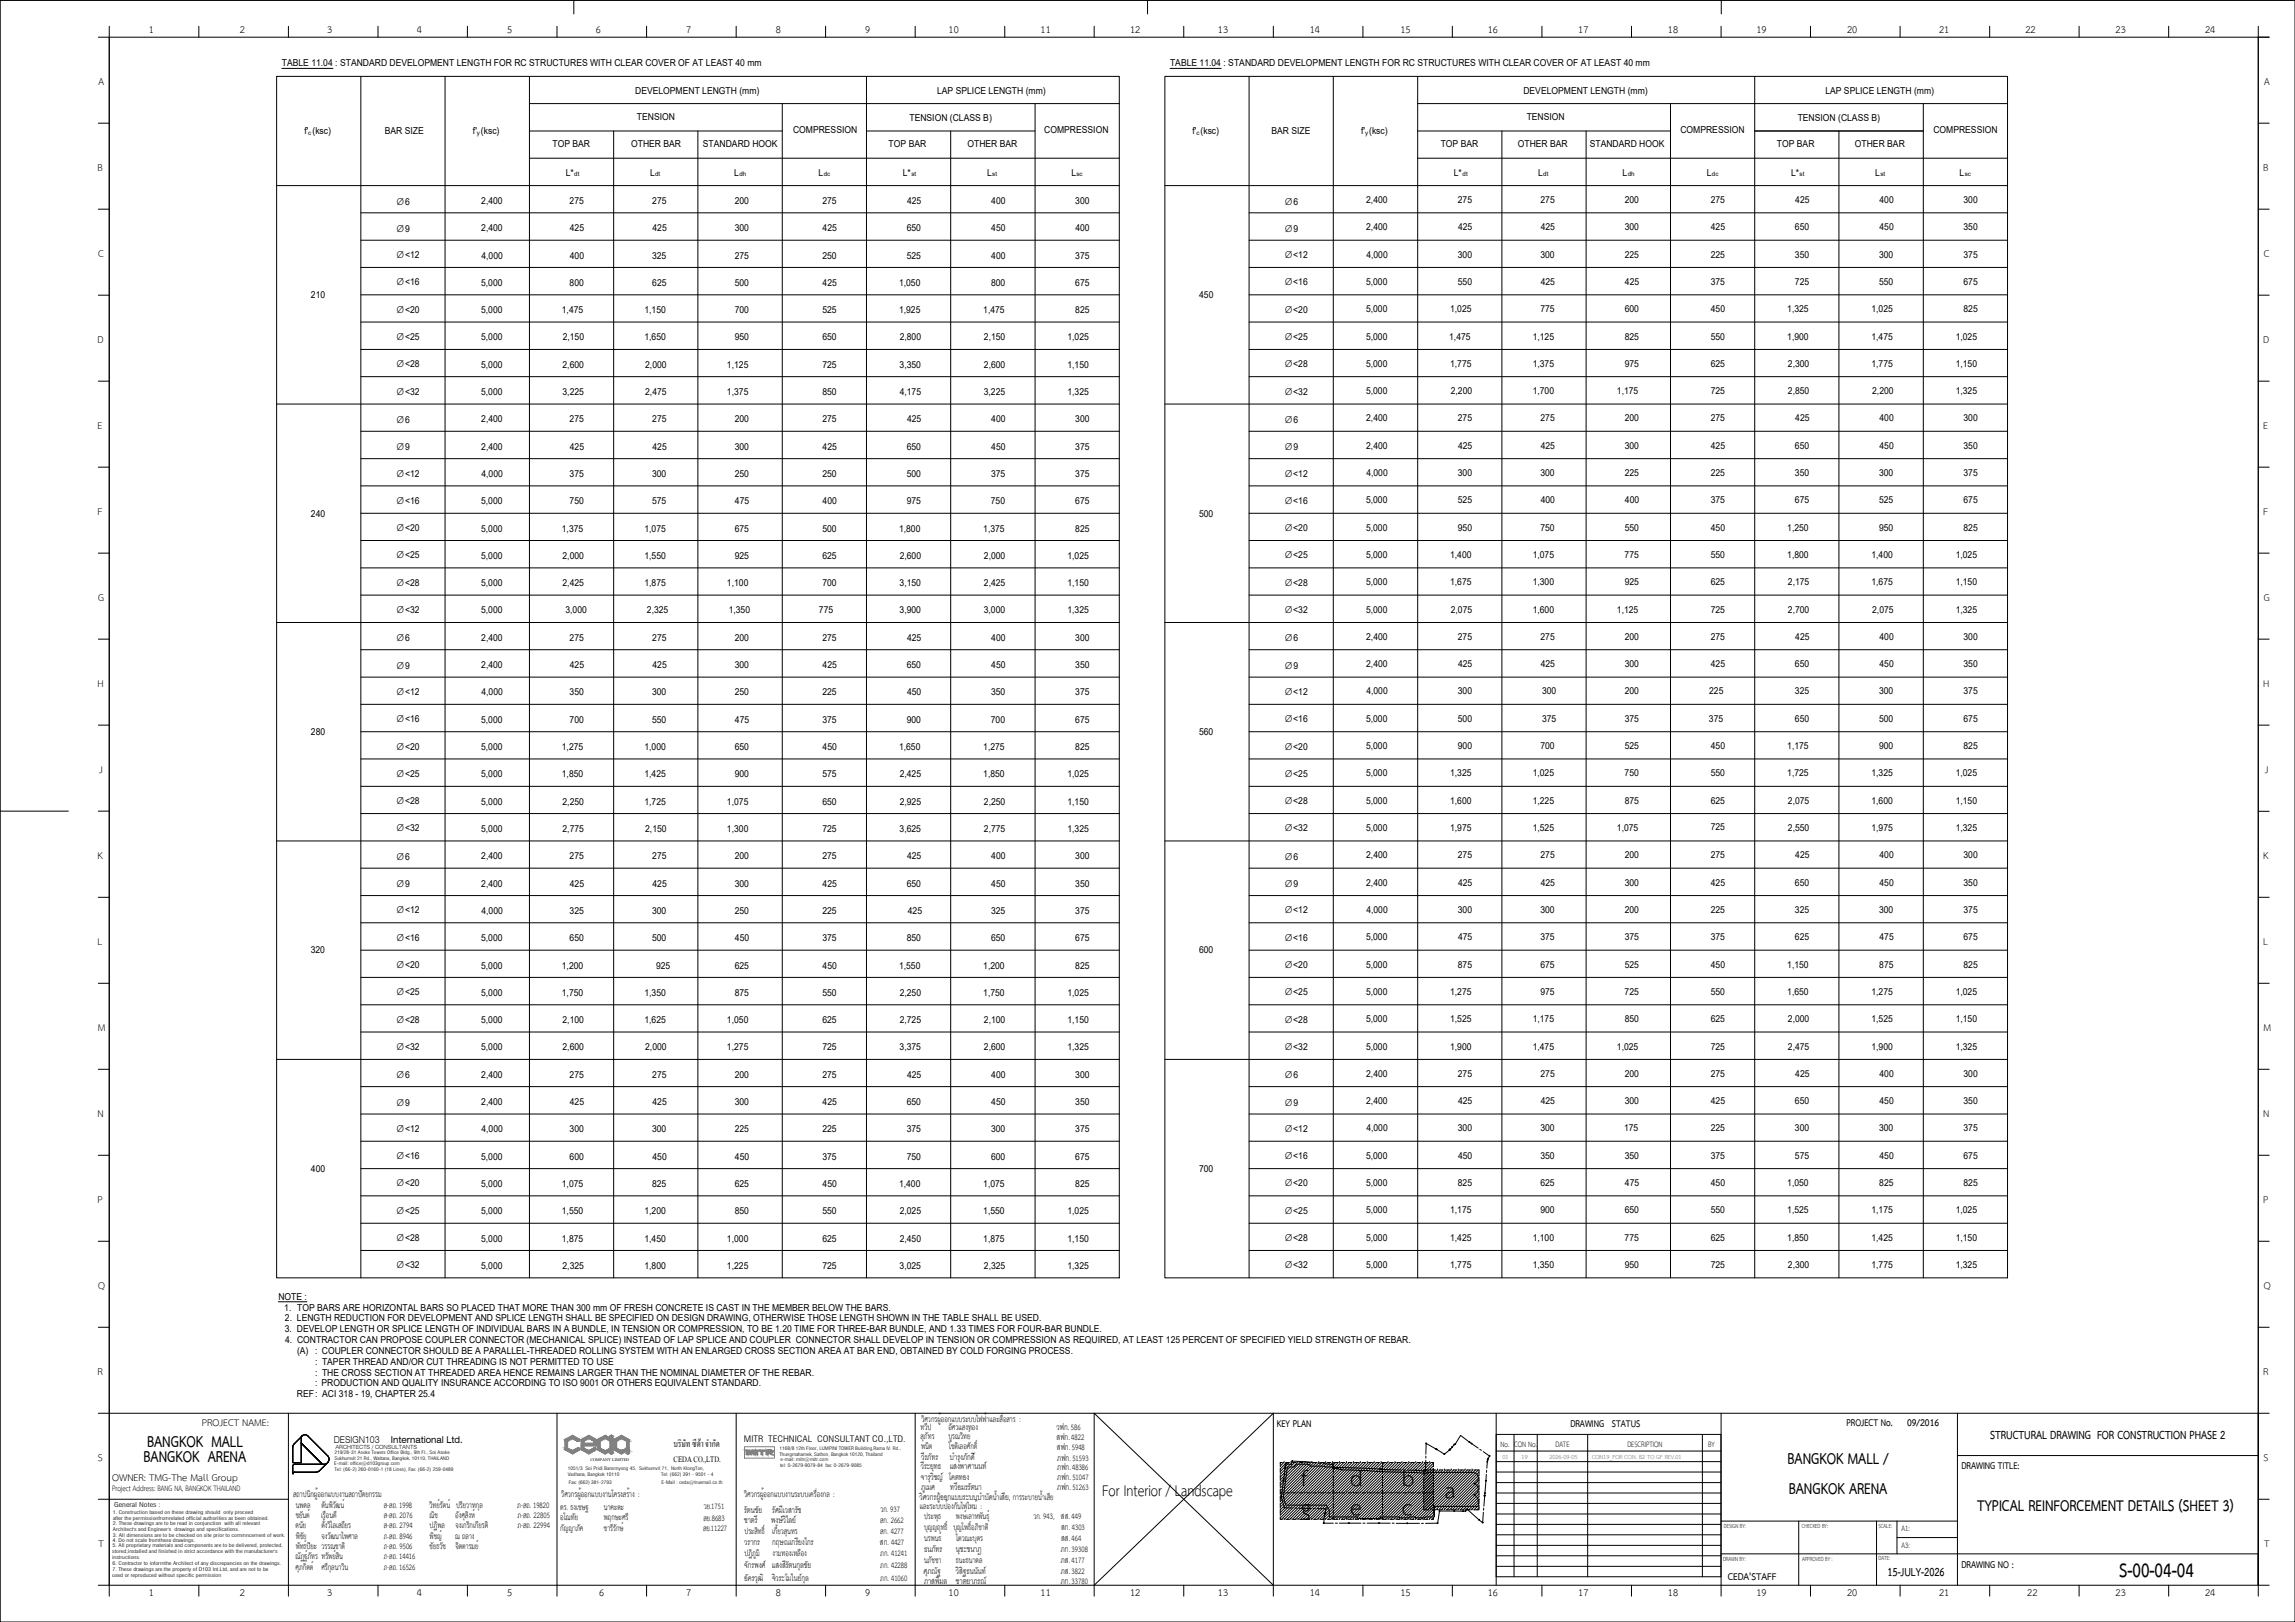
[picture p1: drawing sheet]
<svg xmlns="http://www.w3.org/2000/svg" width="841mm" height="594mm" viewBox="0 0 841 594" stroke-linecap="round" stroke-linejoin="round" font-family="sans-serif">
<defs><g id="words">
<g font-size="11.5">
<text x="476.8" y="544.2">f</text>
<text x="494.8" y="544.2">d</text>
<text x="513.7" y="544.2">b</text>
<text x="529.5" y="548.6">a</text>
<text x="476.8" y="554.7">g</text>
<text x="494.8" y="554.7">e</text>
<text x="513.7" y="554.7">c</text>
</g>
<text font-size="10.4" x="776.6" y="577.4">S-00-04-04</text>
<g font-size="8.3">
<text x="53.9" y="529.9">BANGKOK MALL</text>
<text x="52.5" y="535.4">BANGKOK ARENA</text>
<text x="655" y="536">BANGKOK MALL /</text>
<text x="404" y="547.8">For Interior / Landscape</text>
<text x="655.5" y="547.1">BANGKOK ARENA</text>
<text x="724.6" y="553.4">TYPICAL REINFORCEMENT DETAILS (SHEET 3)</text>
</g>
<g font-size="6.2">
<text x="729.3" y="527.1">STRUCTURAL DRAWING FOR CONSTRUCTION PHASE 2</text>
<text x="691.7" y="577.3">15-JULY-2026</text>
</g>
<g font-size="5.2">
<text x="54.6" y="12.2">1</text>
<text x="87.8" y="12.2">2</text>
<text x="119.9" y="12.2">3</text>
<text x="152.7" y="12.2">4</text>
<text x="185.8" y="12.2">5</text>
<text x="218.3" y="12.2">6</text>
<text x="251.4" y="12.2">7</text>
<text x="284.3" y="12.2">8</text>
<text x="317" y="12.2">9</text>
<text x="347.6" y="12.2">10</text>
<text x="381.3" y="12.2">11</text>
<text x="414.2" y="12.2">12</text>
<text x="446.3" y="12.2">13</text>
<text x="480" y="12.2">14</text>
<text x="513.2" y="12.2">15</text>
<text x="545.2" y="12.2">16</text>
<text x="578.4" y="12.2">17</text>
<text x="611.2" y="12.2">18</text>
<text x="643.7" y="12.2">19</text>
<text x="676.9" y="12.2">20</text>
<text x="710.6" y="12.2">21</text>
<text x="742.3" y="12.2">22</text>
<text x="775.3" y="12.2">23</text>
<text x="808.1" y="12.2">24</text>
<text x="36.1" y="31.2">A</text>
<text x="829.7" y="31.2">A</text>
<text x="35.8" y="62.6">B</text>
<text x="829.4" y="62.6">B</text>
<text x="36" y="94.1">C</text>
<text x="829.6" y="94.1">C</text>
<text x="35.8" y="125.6">D</text>
<text x="829.4" y="125.6">D</text>
<text x="35.8" y="157.1">E</text>
<text x="829.4" y="157.1">E</text>
<text x="35.8" y="188.6">F</text>
<text x="829.4" y="188.6">F</text>
<text x="36" y="220.2">G</text>
<text x="829.6" y="220.2">G</text>
<text x="35.8" y="251.7">H</text>
<text x="829.4" y="251.7">H</text>
<text x="36.3" y="283.2">J</text>
<text x="829.9" y="283.2">J</text>
<text x="35.8" y="314.7">K</text>
<text x="829.4" y="314.7">K</text>
<text x="35.8" y="346.2">L</text>
<text x="829.4" y="346.2">L</text>
<text x="35.8" y="377.7">M</text>
<text x="829.5" y="377.7">M</text>
<text x="35.8" y="409.2">N</text>
<text x="829.4" y="409.2">N</text>
<text x="35.8" y="440.7">P</text>
<text x="829.4" y="440.7">P</text>
<text x="36" y="472.2">Q</text>
<text x="829.6" y="472.2">Q</text>
<text x="35.8" y="503.7">R</text>
<text x="829.4" y="503.7">R</text>
<text x="74" y="522.3">PROJECT NAME:</text>
<text x="468" y="522.7">KEY PLAN</text>
<text x="575.5" y="522.7">DRAWING STATUS</text>
<text x="676.7" y="522.3">PROJECT No.</text>
<text x="698.8" y="522.3">09/2016</text>
<text x="35.9" y="535.1">S</text>
<text x="718.8" y="538.1">DRAWING TITLE:</text>
<text x="829.5" y="535.1">S</text>
<text x="41.1" y="542.5">OWNER: TMG-The Mall Group</text>
<text x="36.1" y="566.6">T</text>
<text x="829.7" y="566.6">T</text>
<text x="718.8" y="574.1">DRAWING NO :</text>
<text x="633.1" y="578.6">CEDA'STAFF</text>
<text x="54.6" y="584.4">1</text>
<text x="87.8" y="584.4">2</text>
<text x="119.9" y="584.4">3</text>
<text x="152.7" y="584.4">4</text>
<text x="185.8" y="584.4">5</text>
<text x="219.6" y="584.4">6</text>
<text x="251.4" y="584.4">7</text>
<text x="284.3" y="584.4">8</text>
<text x="317" y="584.4">9</text>
<text x="347.6" y="584.4">10</text>
<text x="381.3" y="584.4">11</text>
<text x="414.2" y="584.4">12</text>
<text x="446.3" y="584.4">13</text>
<text x="480" y="584.4">14</text>
<text x="513.2" y="584.4">15</text>
<text x="545.2" y="584.4">16</text>
<text x="578.4" y="584.4">17</text>
<text x="611.2" y="584.4">18</text>
<text x="643.7" y="584.4">19</text>
<text x="676.9" y="584.4">20</text>
<text x="710.6" y="584.4">21</text>
<text x="742.9" y="584.4">22</text>
<text x="775.3" y="584.4">23</text>
<text x="808.1" y="584.4">24</text>
</g>
<g font-size="4.6">
<text x="246.8" y="529.9">บริษัท ซีด้า จำกัด</text>
<text x="246.9" y="535.3">CEDA CO.,LTD.</text>
</g>
<g font-size="4.3">
<text x="387.2" y="523.8">วฟก.586</text>
<text x="387.2" y="527.3">สฟก.4822</text>
<text x="387.3" y="531.1">สฟก.5948</text>
<text x="337.5" y="538.2">วีระยุทธ</text>
<text x="337.6" y="534.9">วีรภัทร</text>
<text x="348.1" y="538.2">แสงพาศานนท์</text>
<text x="348.1" y="534.9">บำรุงภักดิ์</text>
<text x="387.4" y="538.5">ภฟก.48386</text>
<text x="387.4" y="535.1">ภฟก.51593</text>
<text x="337.5" y="542">จารุวิชญ์ โคตทอง</text>
<text x="337.5" y="545.6">ภูเมศ</text>
<text x="348.2" y="545.6">ทวีอมรรัตนา</text>
<text x="387.4" y="542.2">ภฟก.51047</text>
<text x="387.4" y="545.8">ภฟก.51263</text>
<text x="337" y="549.6">วิศวกรผู้ออกแบบระบบบำบัดน้ำเสีย, การระบายน้ำเสีย</text>
<text x="272.7" y="554.1">รัตนชัย</text>
<text x="272.7" y="557.9">ชาตรี</text>
<text x="282.6" y="557.9">พงษ์วิไลย์</text>
<text x="283" y="554.1">รัศมีเวสารัช</text>
<text x="388.8" y="560.5">สก.4303</text>
<text x="272.8" y="565.9">วรากร</text>
<text x="283" y="565.9">กฤษณเกรียงไกร</text>
<text x="322.5" y="565.9">สก. 4427</text>
<text x="338.6" y="568.6">ธนภัทร</text>
<text x="350.3" y="568.6">นุชะชนาฎ</text>
<text x="388.8" y="568.6">ภก.39308</text>
<text x="388.8" y="564.5">สส.464</text>
<text x="272.8" y="574.5">จักรพงศ์ แสงสีรัตนกุลชัย</text>
<text x="388.8" y="572.4">ภส.4177</text>
<text x="272.8" y="578.9">อัครวุฒิ จิวระโมไนย์กุล</text>
<text x="338.4" y="576.4">ศุภณัฐ</text>
<text x="338.6" y="580.2">ภาสพิมล</text>
<text x="350.3" y="580.2">ชาตยาภรณ์</text>
<text x="350.3" y="576.4">วิสิฐธนนันท์</text>
<text x="388.8" y="576.4">ภส.3822</text>
<text x="388.8" y="580.2">ภก.33780</text>
</g>
<g font-size="4.1">
<text x="337.7" y="520.8">วิศวกรผู้ออกแบบระบบไฟฟ้าและสื่อสาร :</text>
<text x="337.3" y="523.8">ทวีป</text>
<text x="337.3" y="526.9">สุภัทร</text>
<text x="347.6" y="523.8">อัศวแสงทอง</text>
<text x="347.6" y="526.9">บูรณวิทย์</text>
<text x="337.5" y="530.9">พนิต</text>
<text x="347.8" y="530.9">โชติเลอศักดิ์</text>
<text x="549.9" y="530.1">No.</text>
<text x="554.9" y="530.1">CON No.</text>
<text x="570" y="530.1">DATE</text>
<text x="596.4" y="530.1">DESCRIPTION</text>
<text x="625.9" y="530.1">BY</text>
<text x="41" y="546.1">Project Address: BANG NA, BANGKOK THAILAND</text>
<text x="107.4" y="548.4">สถาปนิกผู้ออกแบบงานสถาปัตยกรรม</text>
<text x="205.7" y="548.4">วิศวกรผู้ออกแบบงานโครงสร้าง :</text>
<text x="272.7" y="548.4">วิศวกรผู้ออกแบบงานระบบเครื่องกล :</text>
<text x="108.4" y="552.2">นพดล</text>
<text x="108.4" y="556">ชยันต์</text>
<text x="117.7" y="556">เรือนดี</text>
<text x="117.8" y="552.2">ตันพิวัฒน์</text>
<text x="140.6" y="552.3">ส-สถ.1998</text>
<text x="140.6" y="556">ส-สถ. 2076</text>
<text x="157.4" y="556">ณิช</text>
<text x="157.4" y="552.2">วิทย์รัตน์ ปริยวาทกุล</text>
<text x="166.8" y="556">อังศุสิงห์</text>
<text x="189.5" y="552.2">ภ-สถ.19820</text>
<text x="189.7" y="556.1">ภ-สถ. 22805</text>
<text x="205.3" y="553.1">ดร. ธงเชษฐ</text>
<text x="205.3" y="556.8">อโณทัย</text>
<text x="221.3" y="553.1">นาคะตะ</text>
<text x="221.3" y="556.8">พฤกษะศรี</text>
<text x="257.8" y="556.9">สย.8683</text>
<text x="258" y="552.9">วย.1751</text>
<text x="322.5" y="557.9">สก. 2662</text>
<text x="322.6" y="553.9">วก. 937</text>
<text x="337.1" y="552.7">และระบบป้องกันไฟไหม้:</text>
<text x="338.6" y="556.4">ประพุธ</text>
<text x="350.3" y="556.4">พงษ์เลาหพันธุ์</text>
<text x="378.7" y="556.4">วก. 943, สส.449</text>
<text x="108.3" y="559.8">ดนัย</text>
<text x="108.4" y="563.5">พิชัย</text>
<text x="117.8" y="559.8">ตั้งวิไลเสถียร</text>
<text x="117.8" y="563.5">จงวัฒนาไพศาล</text>
<text x="140.6" y="559.8">ส-สถ. 2794</text>
<text x="140.6" y="563.5">ภ-สถ. 8946</text>
<text x="157.4" y="559.8">ปฏิพล</text>
<text x="157.4" y="563.5">พิชญ์</text>
<text x="166.8" y="563.5">ณ ถลาง</text>
<text x="166.9" y="559.8">จงเกริกเกียรติ</text>
<text x="189.7" y="559.8">ภ-สถ. 22994</text>
<text x="205.3" y="560.9">กัญญาภัค</text>
<text x="221.3" y="560.9">ชารีรักษ์</text>
<text x="257.6" y="560.9">สย.11227</text>
<text x="272.8" y="561.9">ประสิทธิ์ เกี้ยวสุนทร</text>
<text x="322.5" y="561.9">สก. 4277</text>
<text x="338.6" y="560.5">บุญญฤทธิ์ บุญโพธิ์อภิชาติ</text>
<text x="696.8" y="560.9">A1:</text>
<text x="108.4" y="567.3">พัทธ์ปิยะ วรรณชาติ</text>
<text x="140.6" y="567.3">ภ-สถ. 9506</text>
<text x="157.4" y="567.3">ชัยธวัช</text>
<text x="166.9" y="567.3">จิตตารมย์</text>
<text x="338.6" y="564.6">นรพนธ์</text>
<text x="350.4" y="564.6">โตวณะบุตร</text>
<text x="696.8" y="567.2">A3:</text>
<text x="108.3" y="571.1">ณัฏฐ์ภัทร ทรัพย์สิน</text>
<text x="108.3" y="574.9">ศุภกิตต์ ศรีกุลนาวิน</text>
<text x="140.6" y="571.1">ภ-สถ.14416</text>
<text x="140.6" y="574.9">ภ-สถ.16526</text>
<text x="272.8" y="570">ปฏิภูมิ</text>
<text x="283" y="570">งามทองเหลือง</text>
<text x="322.5" y="574.5">ภก. 42288</text>
<text x="322.5" y="570">ภก. 41241</text>
<text x="338.6" y="572.4">นภัชชา</text>
<text x="350.3" y="572.4">ธนะธนาดล</text>
<text x="322.5" y="578.9">ภก. 41060</text>
</g>
<g font-size="3.6">
<text x="145.2" y="74.9">∅6</text>
<text x="470.7" y="74.9">∅6</text>
<text x="145.2" y="84.9">∅9</text>
<text x="470.7" y="84.9">∅9</text>
<text x="145.2" y="94.5">∅&lt;12</text>
<text x="470.7" y="94.5">∅&lt;12</text>
<text x="145.2" y="104.5">∅&lt;16</text>
<text x="470.7" y="104.5">∅&lt;16</text>
<text x="145.2" y="114.5">∅&lt;20</text>
<text x="470.7" y="114.5">∅&lt;20</text>
<text x="145.2" y="124.5">∅&lt;25</text>
<text x="470.7" y="124.5">∅&lt;25</text>
<text x="145.2" y="134.5">∅&lt;28</text>
<text x="470.7" y="134.5">∅&lt;28</text>
<text x="145.2" y="144.5">∅&lt;32</text>
<text x="470.7" y="144.5">∅&lt;32</text>
<text x="145.2" y="154.9">∅6</text>
<text x="470.7" y="154.9">∅6</text>
<text x="145.2" y="164.9">∅9</text>
<text x="470.7" y="164.9">∅9</text>
<text x="145.2" y="174.5">∅&lt;12</text>
<text x="470.7" y="174.5">∅&lt;12</text>
<text x="145.2" y="184.5">∅&lt;16</text>
<text x="470.7" y="184.5">∅&lt;16</text>
<text x="145.2" y="194.5">∅&lt;20</text>
<text x="470.7" y="194.5">∅&lt;20</text>
<text x="145.2" y="204.5">∅&lt;25</text>
<text x="470.7" y="204.5">∅&lt;25</text>
<text x="145.2" y="214.5">∅&lt;28</text>
<text x="470.7" y="214.5">∅&lt;28</text>
<text x="145.2" y="224.5">∅&lt;32</text>
<text x="470.7" y="224.5">∅&lt;32</text>
<text x="145.2" y="234.9">∅6</text>
<text x="470.7" y="234.9">∅6</text>
<text x="145.2" y="244.9">∅9</text>
<text x="470.7" y="244.9">∅9</text>
<text x="145.2" y="254.5">∅&lt;12</text>
<text x="470.7" y="254.5">∅&lt;12</text>
<text x="145.2" y="264.5">∅&lt;16</text>
<text x="470.7" y="264.5">∅&lt;16</text>
<text x="145.2" y="274.5">∅&lt;20</text>
<text x="470.7" y="274.5">∅&lt;20</text>
<text x="145.2" y="284.5">∅&lt;25</text>
<text x="470.7" y="284.5">∅&lt;25</text>
<text x="145.2" y="294.5">∅&lt;28</text>
<text x="470.7" y="294.5">∅&lt;28</text>
<text x="145.2" y="304.5">∅&lt;32</text>
<text x="470.7" y="304.5">∅&lt;32</text>
<text x="145.2" y="314.9">∅6</text>
<text x="470.7" y="314.9">∅6</text>
<text x="145.2" y="324.9">∅9</text>
<text x="470.7" y="324.9">∅9</text>
<text x="145.2" y="334.6">∅&lt;12</text>
<text x="470.7" y="334.6">∅&lt;12</text>
<text x="145.2" y="344.5">∅&lt;16</text>
<text x="470.7" y="344.5">∅&lt;16</text>
<text x="145.2" y="354.6">∅&lt;20</text>
<text x="470.7" y="354.6">∅&lt;20</text>
<text x="145.2" y="364.5">∅&lt;25</text>
<text x="470.7" y="364.5">∅&lt;25</text>
<text x="145.2" y="374.6">∅&lt;28</text>
<text x="470.7" y="374.6">∅&lt;28</text>
<text x="145.2" y="384.5">∅&lt;32</text>
<text x="470.7" y="384.5">∅&lt;32</text>
<text x="145.2" y="394.9">∅6</text>
<text x="470.7" y="394.9">∅6</text>
<text x="145.2" y="404.9">∅9</text>
<text x="470.7" y="404.9">∅9</text>
<text x="145.2" y="414.6">∅&lt;12</text>
<text x="470.7" y="414.6">∅&lt;12</text>
<text x="145.2" y="424.5">∅&lt;16</text>
<text x="470.7" y="424.5">∅&lt;16</text>
<text x="145.2" y="434.6">∅&lt;20</text>
<text x="470.7" y="434.6">∅&lt;20</text>
<text x="145.2" y="444.5">∅&lt;25</text>
<text x="470.7" y="444.5">∅&lt;25</text>
<text x="145.2" y="454.6">∅&lt;28</text>
<text x="470.7" y="454.6">∅&lt;28</text>
<text x="145.2" y="464.5">∅&lt;32</text>
<text x="470.7" y="464.5">∅&lt;32</text>
</g>
<g font-size="3.5">
<text x="103.3" y="24.4">TABLE 11.04 : STANDARD DEVELOPMENT LENGTH FOR RC STRUCTURES WITH CLEAR COVER OF AT LEAST 40 mm</text>
<text x="428.8" y="24.4">TABLE 11.04 : STANDARD DEVELOPMENT LENGTH FOR RC STRUCTURES WITH CLEAR COVER OF AT LEAST 40 mm</text>
<text x="232.8" y="34.3">DEVELOPMENT LENGTH (mm)</text>
<text x="343.4" y="34.3">LAP SPLICE LENGTH (mm)</text>
<text x="558.3" y="34.3">DEVELOPMENT LENGTH (mm)</text>
<text x="668.9" y="34.3">LAP SPLICE LENGTH (mm)</text>
<text x="233.4" y="43.8">TENSION</text>
<text x="333.3" y="44.2">TENSION (CLASS B)</text>
<text x="559.5" y="43.8">TENSION</text>
<text x="658.8" y="44.2">TENSION (CLASS B)</text>
<text x="111.5" y="49">f' (ksc)</text>
<text x="141" y="49">BAR SIZE</text>
<text x="173.3" y="49">f' (ksc)</text>
<text x="290.6" y="48.7">COMPRESSION</text>
<text x="382.7" y="48.7">COMPRESSION</text>
<text x="437" y="49">f' (ksc)</text>
<text x="465.9" y="49">BAR SIZE</text>
<text x="498.8" y="49">f' (ksc)</text>
<text x="615.8" y="48.7">COMPRESSION</text>
<text x="708.5" y="48.7">COMPRESSION</text>
<text x="202.5" y="54">TOP BAR</text>
<text x="231.3" y="54">OTHER BAR</text>
<text x="257.6" y="54">STANDARD HOOK</text>
<text x="325.7" y="54">TOP BAR</text>
<text x="354.5" y="54">OTHER BAR</text>
<text x="528" y="54">TOP BAR</text>
<text x="556.2" y="54">OTHER BAR</text>
<text x="582.6" y="54">STANDARD HOOK</text>
<text x="651.2" y="54">TOP BAR</text>
<text x="679.7" y="54">OTHER BAR</text>
<text x="207.4" y="64.4">L*</text>
<text x="238.2" y="64.4">L</text>
<text x="269.1" y="64.4">L</text>
<text x="300" y="64.4">L</text>
<text x="330.9" y="64.4">L*</text>
<text x="361.7" y="64.4">L</text>
<text x="392.6" y="64.4">L</text>
<text x="532.8" y="64.4">L*</text>
<text x="563.7" y="64.4">L</text>
<text x="594.6" y="64.4">L</text>
<text x="625.4" y="64.4">L</text>
<text x="656.4" y="64.4">L*</text>
<text x="687.2" y="64.4">L</text>
<text x="718.1" y="64.4">L</text>
<text x="176.4" y="74.7">2,400</text>
<text x="208.8" y="74.7">275</text>
<text x="239" y="74.7">275</text>
<text x="269.3" y="74.7">200</text>
<text x="301.4" y="74.7">275</text>
<text x="332.4" y="74.7">425</text>
<text x="363.2" y="74.7">400</text>
<text x="394" y="74.7">300</text>
<text x="500.7" y="74.3">2,400</text>
<text x="534.3" y="74.3">275</text>
<text x="564.5" y="74.3">275</text>
<text x="595.4" y="74.3">200</text>
<text x="626.9" y="74.3">275</text>
<text x="657.9" y="74.3">425</text>
<text x="688.7" y="74.3">400</text>
<text x="719.5" y="74.3">300</text>
<text x="176.4" y="84.7">2,400</text>
<text x="208.8" y="84.7">425</text>
<text x="239.1" y="84.7">425</text>
<text x="269.3" y="84.7">300</text>
<text x="301.5" y="84.7">425</text>
<text x="332.3" y="84.7">650</text>
<text x="363.2" y="84.7">450</text>
<text x="394.1" y="84.7">400</text>
<text x="500.7" y="84.4">2,400</text>
<text x="534.3" y="84.4">425</text>
<text x="564.6" y="84.4">425</text>
<text x="595.4" y="84.4">300</text>
<text x="627" y="84.4">425</text>
<text x="657.8" y="84.4">650</text>
<text x="688.7" y="84.4">450</text>
<text x="719.5" y="84.4">350</text>
<text x="176.4" y="94.7">4,000</text>
<text x="208.8" y="94.7">400</text>
<text x="239" y="94.7">325</text>
<text x="269.3" y="94.7">275</text>
<text x="301.4" y="94.7">250</text>
<text x="332.3" y="94.7">525</text>
<text x="363.2" y="94.7">400</text>
<text x="394" y="94.7">375</text>
<text x="500.7" y="94.3">4,000</text>
<text x="534.3" y="94.3">300</text>
<text x="564.5" y="94.3">300</text>
<text x="595.4" y="94.3">225</text>
<text x="626.9" y="94.3">225</text>
<text x="657.8" y="94.3">350</text>
<text x="688.6" y="94.3">300</text>
<text x="719.5" y="94.3">375</text>
<text x="176.3" y="104.7">5,000</text>
<text x="208.8" y="104.7">800</text>
<text x="239" y="104.7">625</text>
<text x="269.3" y="104.7">500</text>
<text x="301.5" y="104.7">425</text>
<text x="329.5" y="104.7">1,050</text>
<text x="363.2" y="104.7">800</text>
<text x="394" y="104.7">675</text>
<text x="500.6" y="104.4">5,000</text>
<text x="534.3" y="104.4">550</text>
<text x="564.6" y="104.4">425</text>
<text x="595.5" y="104.4">425</text>
<text x="626.9" y="104.4">375</text>
<text x="657.8" y="104.4">725</text>
<text x="688.6" y="104.4">550</text>
<text x="719.5" y="104.4">675</text>
<text x="113.9" y="109.2">210</text>
<text x="439.4" y="109.2">450</text>
<text x="176.3" y="114.7">5,000</text>
<text x="205.9" y="114.7">1,475</text>
<text x="236.2" y="114.7">1,150</text>
<text x="269.3" y="114.7">700</text>
<text x="301.4" y="114.7">525</text>
<text x="329.5" y="114.7">1,925</text>
<text x="360.3" y="114.7">1,475</text>
<text x="394" y="114.7">825</text>
<text x="500.6" y="114.3">5,000</text>
<text x="531.4" y="114.3">1,025</text>
<text x="564.5" y="114.3">775</text>
<text x="595.4" y="114.3">600</text>
<text x="627" y="114.3">450</text>
<text x="655" y="114.3">1,325</text>
<text x="685.8" y="114.3">1,025</text>
<text x="719.5" y="114.3">825</text>
<text x="176.3" y="124.7">5,000</text>
<text x="206.2" y="124.7">2,150</text>
<text x="236.2" y="124.7">1,650</text>
<text x="269.3" y="124.7">950</text>
<text x="301.4" y="124.7">650</text>
<text x="329.7" y="124.7">2,800</text>
<text x="360.6" y="124.7">2,150</text>
<text x="391.2" y="124.7">1,025</text>
<text x="500.6" y="124.4">5,000</text>
<text x="531.1" y="124.4">1,475</text>
<text x="561.7" y="124.4">1,125</text>
<text x="595.4" y="124.4">825</text>
<text x="626.9" y="124.4">550</text>
<text x="655" y="124.4">1,900</text>
<text x="685.8" y="124.4">1,475</text>
<text x="716.7" y="124.4">1,025</text>
<text x="176.3" y="134.7">5,000</text>
<text x="206.1" y="134.7">2,600</text>
<text x="236.4" y="134.7">2,000</text>
<text x="266.4" y="134.7">1,125</text>
<text x="301.4" y="134.7">725</text>
<text x="329.7" y="134.7">3,350</text>
<text x="360.6" y="134.7">2,600</text>
<text x="391.2" y="134.7">1,150</text>
<text x="500.6" y="134.3">5,000</text>
<text x="531.4" y="134.3">1,775</text>
<text x="561.7" y="134.3">1,375</text>
<text x="595.4" y="134.3">975</text>
<text x="626.9" y="134.3">625</text>
<text x="655.2" y="134.3">2,300</text>
<text x="685.8" y="134.3">1,775</text>
<text x="716.7" y="134.3">1,150</text>
<text x="176.3" y="144.7">5,000</text>
<text x="206.1" y="144.7">3,225</text>
<text x="236.4" y="144.7">2,475</text>
<text x="266.4" y="144.7">1,375</text>
<text x="301.4" y="144.7">850</text>
<text x="329.7" y="144.7">4,175</text>
<text x="360.5" y="144.7">3,225</text>
<text x="391.2" y="144.7">1,325</text>
<text x="500.6" y="144.4">5,000</text>
<text x="531.7" y="144.4">2,200</text>
<text x="561.7" y="144.4">1,700</text>
<text x="592.5" y="144.4">1,175</text>
<text x="626.9" y="144.4">725</text>
<text x="655.2" y="144.4">2,850</text>
<text x="686.1" y="144.4">2,200</text>
<text x="716.7" y="144.4">1,325</text>
<text x="176.4" y="154.7">2,400</text>
<text x="208.8" y="154.7">275</text>
<text x="239" y="154.7">275</text>
<text x="269.3" y="154.7">200</text>
<text x="301.4" y="154.7">275</text>
<text x="332.4" y="154.7">425</text>
<text x="363.2" y="154.7">400</text>
<text x="394" y="154.7">300</text>
<text x="500.7" y="154.3">2,400</text>
<text x="534.3" y="154.3">275</text>
<text x="564.5" y="154.3">275</text>
<text x="595.4" y="154.3">200</text>
<text x="626.9" y="154.3">275</text>
<text x="657.9" y="154.3">425</text>
<text x="688.7" y="154.3">400</text>
<text x="719.5" y="154.3">300</text>
<text x="176.4" y="164.7">2,400</text>
<text x="208.8" y="164.7">425</text>
<text x="239.1" y="164.7">425</text>
<text x="269.3" y="164.7">300</text>
<text x="301.5" y="164.7">425</text>
<text x="332.3" y="164.7">650</text>
<text x="363.2" y="164.7">450</text>
<text x="394" y="164.7">375</text>
<text x="500.7" y="164.4">2,400</text>
<text x="534.3" y="164.4">425</text>
<text x="564.6" y="164.4">425</text>
<text x="595.4" y="164.4">300</text>
<text x="627" y="164.4">425</text>
<text x="657.8" y="164.4">650</text>
<text x="688.7" y="164.4">450</text>
<text x="719.5" y="164.4">350</text>
<text x="176.4" y="174.7">4,000</text>
<text x="208.8" y="174.7">375</text>
<text x="239" y="174.7">300</text>
<text x="269.3" y="174.7">250</text>
<text x="301.4" y="174.7">250</text>
<text x="332.3" y="174.7">500</text>
<text x="363.2" y="174.7">375</text>
<text x="394" y="174.7">375</text>
<text x="500.7" y="174.3">4,000</text>
<text x="534.3" y="174.3">300</text>
<text x="564.5" y="174.3">300</text>
<text x="595.4" y="174.3">225</text>
<text x="626.9" y="174.3">225</text>
<text x="657.8" y="174.3">350</text>
<text x="688.6" y="174.3">300</text>
<text x="719.5" y="174.3">375</text>
<text x="176.3" y="184.7">5,000</text>
<text x="208.8" y="184.7">750</text>
<text x="239" y="184.7">575</text>
<text x="269.3" y="184.7">475</text>
<text x="301.5" y="184.7">400</text>
<text x="332.3" y="184.7">975</text>
<text x="363.1" y="184.7">750</text>
<text x="394" y="184.7">675</text>
<text x="500.6" y="184.4">5,000</text>
<text x="534.3" y="184.4">525</text>
<text x="564.6" y="184.4">400</text>
<text x="595.5" y="184.4">400</text>
<text x="626.9" y="184.4">375</text>
<text x="657.8" y="184.4">675</text>
<text x="688.6" y="184.4">525</text>
<text x="719.5" y="184.4">675</text>
<text x="113.9" y="189.2">240</text>
<text x="439.4" y="189.2">500</text>
<text x="176.3" y="194.7">5,000</text>
<text x="205.9" y="194.7">1,375</text>
<text x="236.2" y="194.7">1,075</text>
<text x="269.3" y="194.7">675</text>
<text x="301.4" y="194.7">500</text>
<text x="329.5" y="194.7">1,800</text>
<text x="360.3" y="194.7">1,375</text>
<text x="394" y="194.7">825</text>
<text x="500.6" y="194.3">5,000</text>
<text x="534.3" y="194.3">950</text>
<text x="564.5" y="194.3">750</text>
<text x="595.4" y="194.3">550</text>
<text x="627" y="194.3">450</text>
<text x="655" y="194.3">1,250</text>
<text x="688.6" y="194.3">950</text>
<text x="719.5" y="194.3">825</text>
<text x="176.3" y="204.7">5,000</text>
<text x="206.1" y="204.7">2,000</text>
<text x="236.2" y="204.7">1,550</text>
<text x="269.3" y="204.7">925</text>
<text x="301.4" y="204.7">625</text>
<text x="329.7" y="204.7">2,600</text>
<text x="360.6" y="204.7">2,000</text>
<text x="391.2" y="204.7">1,025</text>
<text x="500.6" y="204.4">5,000</text>
<text x="531.4" y="204.4">1,400</text>
<text x="561.7" y="204.4">1,075</text>
<text x="595.3" y="204.4">775</text>
<text x="626.9" y="204.4">550</text>
<text x="655" y="204.4">1,800</text>
<text x="685.8" y="204.4">1,400</text>
<text x="716.7" y="204.4">1,025</text>
<text x="176.3" y="214.7">5,000</text>
<text x="206.1" y="214.7">2,425</text>
<text x="236.2" y="214.7">1,875</text>
<text x="266.4" y="214.7">1,100</text>
<text x="301.4" y="214.7">700</text>
<text x="329.7" y="214.7">3,150</text>
<text x="360.6" y="214.7">2,425</text>
<text x="391.2" y="214.7">1,150</text>
<text x="500.6" y="214.3">5,000</text>
<text x="531.4" y="214.3">1,675</text>
<text x="561.7" y="214.3">1,300</text>
<text x="595.4" y="214.3">925</text>
<text x="626.9" y="214.3">625</text>
<text x="655.2" y="214.3">2,175</text>
<text x="685.8" y="214.3">1,675</text>
<text x="716.7" y="214.3">1,150</text>
<text x="176.3" y="224.7">5,000</text>
<text x="207.2" y="224.7">3,000</text>
<text x="237.1" y="224.7">2,325</text>
<text x="267" y="224.7">1,350</text>
<text x="300.1" y="224.7">775</text>
<text x="329.7" y="224.7">3,900</text>
<text x="360.5" y="224.7">3,000</text>
<text x="391.2" y="224.7">1,325</text>
<text x="500.6" y="224.4">5,000</text>
<text x="531.7" y="224.4">2,075</text>
<text x="561.7" y="224.4">1,600</text>
<text x="592.5" y="224.4">1,125</text>
<text x="626.9" y="224.4">725</text>
<text x="655.2" y="224.4">2,700</text>
<text x="686.1" y="224.4">2,075</text>
<text x="716.7" y="224.4">1,325</text>
<text x="176.4" y="234.7">2,400</text>
<text x="208.8" y="234.7">275</text>
<text x="239" y="234.7">275</text>
<text x="269.3" y="234.7">200</text>
<text x="301.4" y="234.7">275</text>
<text x="332.4" y="234.7">425</text>
<text x="363.2" y="234.7">400</text>
<text x="394" y="234.7">300</text>
<text x="500.7" y="234.4">2,400</text>
<text x="534.3" y="234.4">275</text>
<text x="564.5" y="234.4">275</text>
<text x="595.4" y="234.4">200</text>
<text x="626.9" y="234.4">275</text>
<text x="657.9" y="234.4">425</text>
<text x="688.7" y="234.4">400</text>
<text x="719.5" y="234.4">300</text>
<text x="176.4" y="244.7">2,400</text>
<text x="208.8" y="244.7">425</text>
<text x="239.1" y="244.7">425</text>
<text x="269.3" y="244.7">300</text>
<text x="301.5" y="244.7">425</text>
<text x="332.3" y="244.7">650</text>
<text x="363.2" y="244.7">450</text>
<text x="394" y="244.7">350</text>
<text x="500.7" y="244.4">2,400</text>
<text x="534.3" y="244.4">425</text>
<text x="564.6" y="244.4">425</text>
<text x="595.4" y="244.4">300</text>
<text x="627" y="244.4">425</text>
<text x="657.8" y="244.4">650</text>
<text x="688.7" y="244.4">450</text>
<text x="719.5" y="244.4">350</text>
<text x="176.4" y="254.7">4,000</text>
<text x="208.8" y="254.7">350</text>
<text x="239" y="254.7">300</text>
<text x="269.3" y="254.7">250</text>
<text x="301.4" y="254.7">225</text>
<text x="332.4" y="254.7">450</text>
<text x="363.2" y="254.7">350</text>
<text x="394" y="254.7">375</text>
<text x="500.7" y="254.4">4,000</text>
<text x="534.3" y="254.4">300</text>
<text x="565.1" y="254.4">300</text>
<text x="595.4" y="254.4">200</text>
<text x="626.3" y="254.4">225</text>
<text x="657.8" y="254.4">325</text>
<text x="688.6" y="254.4">300</text>
<text x="719.5" y="254.4">375</text>
<text x="113.9" y="269.2">280</text>
<text x="176.3" y="264.7">5,000</text>
<text x="208.8" y="264.7">700</text>
<text x="239" y="264.7">550</text>
<text x="269.3" y="264.7">475</text>
<text x="301.4" y="264.7">375</text>
<text x="332.3" y="264.7">900</text>
<text x="363.1" y="264.7">700</text>
<text x="394" y="264.7">675</text>
<text x="439.4" y="269.2">560</text>
<text x="500.6" y="264.4">5,000</text>
<text x="534.3" y="264.4">500</text>
<text x="565.1" y="264.4">375</text>
<text x="595.4" y="264.4">375</text>
<text x="626.3" y="264.4">375</text>
<text x="657.8" y="264.4">650</text>
<text x="688.6" y="264.4">500</text>
<text x="719.5" y="264.4">675</text>
<text x="176.3" y="274.7">5,000</text>
<text x="205.9" y="274.7">1,275</text>
<text x="236.2" y="274.7">1,000</text>
<text x="269.3" y="274.7">650</text>
<text x="301.5" y="274.7">450</text>
<text x="329.5" y="274.7">1,650</text>
<text x="360.3" y="274.7">1,275</text>
<text x="394" y="274.7">825</text>
<text x="500.6" y="274.4">5,000</text>
<text x="534.3" y="274.4">900</text>
<text x="564.5" y="274.4">700</text>
<text x="595.4" y="274.4">525</text>
<text x="627" y="274.4">450</text>
<text x="655" y="274.4">1,175</text>
<text x="688.6" y="274.4">900</text>
<text x="719.5" y="274.4">825</text>
<text x="176.3" y="284.7">5,000</text>
<text x="205.9" y="284.7">1,850</text>
<text x="236.2" y="284.7">1,425</text>
<text x="269.3" y="284.7">900</text>
<text x="301.4" y="284.7">575</text>
<text x="329.7" y="284.7">2,425</text>
<text x="360.3" y="284.7">1,850</text>
<text x="391.2" y="284.7">1,025</text>
<text x="500.6" y="284.4">5,000</text>
<text x="531.4" y="284.4">1,325</text>
<text x="561.7" y="284.4">1,025</text>
<text x="595.3" y="284.4">750</text>
<text x="626.9" y="284.4">550</text>
<text x="655" y="284.4">1,725</text>
<text x="685.8" y="284.4">1,325</text>
<text x="716.7" y="284.4">1,025</text>
<text x="176.3" y="294.7">5,000</text>
<text x="206.1" y="294.7">2,250</text>
<text x="236.2" y="294.7">1,725</text>
<text x="266.4" y="294.7">1,075</text>
<text x="301.4" y="294.7">650</text>
<text x="329.7" y="294.7">2,925</text>
<text x="360.6" y="294.7">2,250</text>
<text x="391.2" y="294.7">1,150</text>
<text x="500.6" y="294.4">5,000</text>
<text x="531.4" y="294.4">1,600</text>
<text x="561.7" y="294.4">1,225</text>
<text x="595.4" y="294.4">875</text>
<text x="626.9" y="294.4">625</text>
<text x="655.2" y="294.4">2,075</text>
<text x="685.8" y="294.4">1,600</text>
<text x="716.7" y="294.4">1,150</text>
<text x="176.3" y="304.7">5,000</text>
<text x="206.1" y="304.7">2,775</text>
<text x="236.4" y="304.7">2,150</text>
<text x="266.4" y="304.7">1,300</text>
<text x="301.4" y="304.7">725</text>
<text x="329.7" y="304.7">3,625</text>
<text x="360.6" y="304.7">2,775</text>
<text x="391.2" y="304.7">1,325</text>
<text x="500.6" y="304.4">5,000</text>
<text x="531.4" y="304.4">1,975</text>
<text x="561.7" y="304.4">1,525</text>
<text x="592.5" y="304.4">1,075</text>
<text x="626.9" y="304">725</text>
<text x="655.2" y="304.4">2,550</text>
<text x="685.8" y="304.4">1,975</text>
<text x="716.7" y="304.4">1,325</text>
<text x="176.4" y="314.7">2,400</text>
<text x="208.8" y="314.7">275</text>
<text x="239" y="314.7">275</text>
<text x="269.3" y="314.7">200</text>
<text x="301.4" y="314.7">275</text>
<text x="332.4" y="314.7">425</text>
<text x="363.2" y="314.7">400</text>
<text x="394" y="314.7">300</text>
<text x="500.7" y="314.4">2,400</text>
<text x="534.3" y="314.4">275</text>
<text x="564.5" y="314.4">275</text>
<text x="595.4" y="314.4">200</text>
<text x="626.9" y="314.4">275</text>
<text x="657.9" y="314.4">425</text>
<text x="688.7" y="314.4">400</text>
<text x="719.5" y="314.4">300</text>
<text x="176.4" y="324.7">2,400</text>
<text x="208.8" y="324.7">425</text>
<text x="239.1" y="324.7">425</text>
<text x="269.3" y="324.7">300</text>
<text x="301.5" y="324.7">425</text>
<text x="332.3" y="324.7">650</text>
<text x="363.2" y="324.7">450</text>
<text x="394" y="324.7">350</text>
<text x="500.7" y="324.4">2,400</text>
<text x="534.3" y="324.4">425</text>
<text x="564.6" y="324.4">425</text>
<text x="595.4" y="324.4">300</text>
<text x="627" y="324.4">425</text>
<text x="657.8" y="324.4">650</text>
<text x="688.7" y="324.4">450</text>
<text x="719.5" y="324.4">350</text>
<text x="176.4" y="334.7">4,000</text>
<text x="208.8" y="334.7">325</text>
<text x="239" y="334.7">300</text>
<text x="269.3" y="334.7">250</text>
<text x="301.4" y="334.7">225</text>
<text x="332.7" y="334.7">425</text>
<text x="363.2" y="334.7">325</text>
<text x="394" y="334.7">375</text>
<text x="500.7" y="334.4">4,000</text>
<text x="534.3" y="334.4">300</text>
<text x="564.5" y="334.4">300</text>
<text x="595.4" y="334.4">200</text>
<text x="626.9" y="334.4">225</text>
<text x="657.8" y="334.4">325</text>
<text x="688.6" y="334.4">300</text>
<text x="719.5" y="334.4">375</text>
<text x="176.3" y="344.7">5,000</text>
<text x="208.8" y="344.7">650</text>
<text x="239" y="344.7">500</text>
<text x="269.3" y="344.7">450</text>
<text x="301.4" y="344.7">375</text>
<text x="332.3" y="344.7">850</text>
<text x="363.2" y="344.7">650</text>
<text x="394" y="344.7">675</text>
<text x="500.6" y="344.4">5,000</text>
<text x="534.3" y="344.4">475</text>
<text x="564.5" y="344.4">375</text>
<text x="595.4" y="344.4">375</text>
<text x="626.9" y="344.4">375</text>
<text x="657.8" y="344.4">625</text>
<text x="688.7" y="344.4">475</text>
<text x="719.5" y="344.4">675</text>
<text x="113.9" y="349.2">320</text>
<text x="439.4" y="349.2">600</text>
<text x="176.3" y="354.7">5,000</text>
<text x="205.9" y="354.7">1,200</text>
<text x="240.4" y="354.7">925</text>
<text x="269.3" y="354.7">625</text>
<text x="301.5" y="354.7">450</text>
<text x="329.5" y="354.7">1,550</text>
<text x="360.3" y="354.7">1,200</text>
<text x="394" y="354.7">825</text>
<text x="500.6" y="354.4">5,000</text>
<text x="534.3" y="354.4">875</text>
<text x="564.5" y="354.4">675</text>
<text x="595.4" y="354.4">525</text>
<text x="627" y="354.4">450</text>
<text x="655" y="354.4">1,150</text>
<text x="688.7" y="354.4">875</text>
<text x="719.5" y="354.4">825</text>
<text x="176.3" y="364.7">5,000</text>
<text x="205.9" y="364.7">1,750</text>
<text x="236.2" y="364.7">1,350</text>
<text x="269.3" y="364.7">875</text>
<text x="301.4" y="364.7">550</text>
<text x="329.7" y="364.7">2,250</text>
<text x="360.3" y="364.7">1,750</text>
<text x="391.2" y="364.7">1,025</text>
<text x="500.6" y="364.4">5,000</text>
<text x="531.4" y="364.4">1,275</text>
<text x="564.5" y="364.4">975</text>
<text x="595.3" y="364.4">725</text>
<text x="626.9" y="364.4">550</text>
<text x="655" y="364.4">1,650</text>
<text x="685.8" y="364.4">1,275</text>
<text x="716.7" y="364.4">1,025</text>
<text x="176.3" y="374.7">5,000</text>
<text x="206.1" y="374.7">2,100</text>
<text x="236.2" y="374.7">1,625</text>
<text x="266.4" y="374.7">1,050</text>
<text x="301.4" y="374.7">625</text>
<text x="329.7" y="374.7">2,725</text>
<text x="360.6" y="374.7">2,100</text>
<text x="391.2" y="374.7">1,150</text>
<text x="500.6" y="374.4">5,000</text>
<text x="531.4" y="374.4">1,525</text>
<text x="561.7" y="374.4">1,175</text>
<text x="595.4" y="374.4">850</text>
<text x="626.9" y="374.4">625</text>
<text x="655.2" y="374.4">2,000</text>
<text x="685.8" y="374.4">1,525</text>
<text x="716.7" y="374.4">1,150</text>
<text x="176.3" y="384.7">5,000</text>
<text x="206.1" y="384.7">2,600</text>
<text x="236.4" y="384.7">2,000</text>
<text x="266.4" y="384.7">1,275</text>
<text x="301.4" y="384.7">725</text>
<text x="329.7" y="384.7">3,375</text>
<text x="360.6" y="384.7">2,600</text>
<text x="391.2" y="384.7">1,325</text>
<text x="500.6" y="384.4">5,000</text>
<text x="531.4" y="384.4">1,900</text>
<text x="561.7" y="384.4">1,475</text>
<text x="592.5" y="384.4">1,025</text>
<text x="626.9" y="384.4">725</text>
<text x="655.2" y="384.4">2,475</text>
<text x="685.8" y="384.4">1,900</text>
<text x="716.7" y="384.4">1,325</text>
<text x="176.4" y="394.8">2,400</text>
<text x="208.8" y="394.8">275</text>
<text x="239" y="394.8">275</text>
<text x="269.3" y="394.8">200</text>
<text x="301.4" y="394.8">275</text>
<text x="332.4" y="394.8">425</text>
<text x="363.2" y="394.8">400</text>
<text x="394" y="394.8">300</text>
<text x="500.7" y="394.4">2,400</text>
<text x="534.3" y="394.4">275</text>
<text x="564.5" y="394.4">275</text>
<text x="595.4" y="394.4">200</text>
<text x="626.9" y="394.4">275</text>
<text x="657.9" y="394.4">425</text>
<text x="688.7" y="394.4">400</text>
<text x="719.5" y="394.4">300</text>
<text x="176.4" y="404.7">2,400</text>
<text x="208.8" y="404.7">425</text>
<text x="239.1" y="404.7">425</text>
<text x="269.3" y="404.7">300</text>
<text x="301.5" y="404.7">425</text>
<text x="332.3" y="404.7">650</text>
<text x="363.2" y="404.7">450</text>
<text x="394" y="404.7">350</text>
<text x="500.7" y="404.4">2,400</text>
<text x="534.3" y="404.4">425</text>
<text x="564.6" y="404.4">425</text>
<text x="595.4" y="404.4">300</text>
<text x="627" y="404.4">425</text>
<text x="657.8" y="404.4">650</text>
<text x="688.7" y="404.4">450</text>
<text x="719.5" y="404.4">350</text>
<text x="176.4" y="414.8">4,000</text>
<text x="208.8" y="414.8">300</text>
<text x="239" y="414.8">300</text>
<text x="269.3" y="414.8">225</text>
<text x="301.4" y="414.8">225</text>
<text x="332.3" y="414.8">375</text>
<text x="363.2" y="414.8">300</text>
<text x="394" y="414.8">375</text>
<text x="500.7" y="414.4">4,000</text>
<text x="534.3" y="414.4">300</text>
<text x="564.5" y="414.4">300</text>
<text x="595.2" y="414.4">175</text>
<text x="626.9" y="414.4">225</text>
<text x="657.8" y="414.4">300</text>
<text x="688.6" y="414.4">300</text>
<text x="719.5" y="414.4">375</text>
<text x="176.3" y="424.7">5,000</text>
<text x="208.8" y="424.7">600</text>
<text x="239.1" y="424.7">450</text>
<text x="269.3" y="424.7">450</text>
<text x="301.4" y="424.7">375</text>
<text x="332.3" y="424.7">750</text>
<text x="363.2" y="424.7">600</text>
<text x="394" y="424.7">675</text>
<text x="500.6" y="424.4">5,000</text>
<text x="534.3" y="424.4">450</text>
<text x="564.5" y="424.4">350</text>
<text x="595.4" y="424.4">350</text>
<text x="626.9" y="424.4">375</text>
<text x="657.8" y="424.4">575</text>
<text x="688.7" y="424.4">450</text>
<text x="719.5" y="424.4">675</text>
<text x="113.9" y="429.2">400</text>
<text x="439.4" y="429.2">700</text>
<text x="176.3" y="434.8">5,000</text>
<text x="205.9" y="434.8">1,075</text>
<text x="239" y="434.8">825</text>
<text x="269.3" y="434.8">625</text>
<text x="301.5" y="434.8">450</text>
<text x="329.5" y="434.8">1,400</text>
<text x="360.3" y="434.8">1,075</text>
<text x="394" y="434.8">825</text>
<text x="500.6" y="434.4">5,000</text>
<text x="534.3" y="434.4">825</text>
<text x="564.5" y="434.4">625</text>
<text x="595.5" y="434.4">475</text>
<text x="627" y="434.4">450</text>
<text x="655" y="434.4">1,050</text>
<text x="688.7" y="434.4">825</text>
<text x="719.5" y="434.4">825</text>
<text x="176.3" y="444.7">5,000</text>
<text x="205.9" y="444.7">1,550</text>
<text x="236.2" y="444.7">1,200</text>
<text x="269.3" y="444.7">850</text>
<text x="301.4" y="444.7">550</text>
<text x="329.7" y="444.7">2,025</text>
<text x="360.3" y="444.7">1,550</text>
<text x="391.2" y="444.7">1,025</text>
<text x="500.6" y="444.4">5,000</text>
<text x="531.4" y="444.4">1,175</text>
<text x="564.5" y="444.4">900</text>
<text x="595.4" y="444.4">650</text>
<text x="626.9" y="444.4">550</text>
<text x="655" y="444.4">1,525</text>
<text x="685.8" y="444.4">1,175</text>
<text x="716.7" y="444.4">1,025</text>
<text x="176.3" y="454.8">5,000</text>
<text x="205.9" y="454.8">1,875</text>
<text x="236.2" y="454.8">1,450</text>
<text x="266.4" y="454.8">1,000</text>
<text x="301.4" y="454.8">625</text>
<text x="329.7" y="454.8">2,450</text>
<text x="360.3" y="454.8">1,875</text>
<text x="391.2" y="454.8">1,150</text>
<text x="500.6" y="454.4">5,000</text>
<text x="531.4" y="454.4">1,425</text>
<text x="561.7" y="454.4">1,100</text>
<text x="595.3" y="454.4">775</text>
<text x="626.9" y="454.4">625</text>
<text x="655" y="454.4">1,850</text>
<text x="685.8" y="454.4">1,425</text>
<text x="716.7" y="454.4">1,150</text>
<text x="176.3" y="464.7">5,000</text>
<text x="206.1" y="464.7">2,325</text>
<text x="236.2" y="464.7">1,800</text>
<text x="266.4" y="464.7">1,225</text>
<text x="301.4" y="464.7">725</text>
<text x="329.7" y="464.7">3,025</text>
<text x="360.6" y="464.7">2,325</text>
<text x="391.2" y="464.7">1,325</text>
<text x="500.6" y="464.4">5,000</text>
<text x="531.4" y="464.4">1,775</text>
<text x="561.7" y="464.4">1,350</text>
<text x="595.4" y="464.4">950</text>
<text x="626.9" y="464.4">725</text>
<text x="655.2" y="464.4">2,300</text>
<text x="685.8" y="464.4">1,775</text>
<text x="716.7" y="464.4">1,325</text>
<text x="102" y="476">NOTE :</text>
<text x="104.2" y="480">1. TOP BARS ARE HORIZONTAL BARS SO PLACED THAT MORE THAN 300 mm OF FRESH CONCRETE IS CAST IN THE MEMBER BELOW THE BARS.</text>
<text x="104.4" y="484">2. LENGTH REDUCTION FOR DEVELOPMENT AND SPLICE LENGTH SHALL BE SPECIFIED ON DESIGN DRAWING, OTHERWISE THOSE LENGTH SHOWN IN THE TABLE SHALL BE USED.</text>
<text x="104.4" y="488">3. DEVELOP LENGTH OR SPLICE LENGTH OF INDIVIDUAL BARS IN A BUNDLE, IN TENSION OR COMPRESSION, TO BE 1.20 TIME FOR THREE-BAR BUNDLE, AND 1.33 TIMES FOR FOUR-BAR BUNDLE.</text>
<text x="104.5" y="491.9">4. CONTRACTOR CAN PROPOSE COUPLER CONNECTOR (MECHANICAL SPLICE) INSTEAD OF LAP SPLICE AND COUPLER CONNECTOR SHALL DEVELOP IN TENSION OR COMPRESSION AS REQUIRED, AT LEAST 125 PERCENT OF SPECIFIED YIELD STRENGTH OF REBAR.</text>
<text x="108.9" y="495.9">(A)</text>
<text x="115.5" y="495.9">: COUPLER CONNECTOR SHOULD BE A PARALLEL-THREADED ROLLING SYSTEM WITH AN ENLARGED CROSS SECTION AREA AT BAR END, OBTAINED BY COLD FORGING PROCESS.</text>
<text x="115.5" y="499.8">: TAPER THREAD AND/OR CUT THREADING IS NOT PERMITTED TO USE</text>
<text x="115.5" y="503.8">: THE CROSS SECTION AT THREADED AREA HENCE REMAINS LARGER THAN THE NOMINAL DIAMETER OF THE REBAR.</text>
<text x="115.5" y="507.8">: PRODUCTION AND QUALITY INSURANCE ACCORDING TO ISO 9001 OR OTHERS EQUIVALENT STANDARD.</text>
<text x="108.8" y="511.8">REF: ACI 318 - 19, CHAPTER 25.4</text>
<text x="122.3" y="528.4">DESIGN103</text>
<text x="143.2" y="528.4">International Ltd.</text>
</g>
<text font-size="3.2" x="272.6" y="528.1">MITR TECHNICAL CONSULTANT CO.,LTD.</text>
<g font-size="3.1" fill="#003fff">
<text x="550.6" y="534.2">01</text>
<text x="557.6" y="534.2">19</text>
<text x="567.8" y="534.3">2026-09-05</text>
<text x="583.4" y="534.2">CON19_FOR CON. B2 TO GF REV.01</text>
</g>
<g font-size="3.1">
<text x="631.7" y="559.7">DESIGN BY:</text>
<text x="660.3" y="559.7">CHECKED BY:</text>
<text x="688.4" y="559.5">SCALE:</text>
<text x="631.4" y="571.7">DRAWN BY:</text>
<text x="660.4" y="571.7">APPROVED BY :</text>
<text x="688.4" y="571.3">DATE:</text>
</g>
<text font-size="2.4" x="41.8" y="551.9">General Notes :</text>
<g font-size="2.3">
<text x="112.9" y="49.3">c</text>
<text x="174.8" y="49.3">y</text>
<text x="438.4" y="49.3">c</text>
<text x="500.3" y="49.3">y</text>
<text x="210.5" y="64.6">dt</text>
<text x="240.1" y="64.6">dt</text>
<text x="271" y="64.6">dh</text>
<text x="301.8" y="64.6">dc</text>
<text x="334" y="64.6">st</text>
<text x="363.6" y="64.6">st</text>
<text x="394.5" y="64.6">sc</text>
<text x="536" y="64.6">dt</text>
<text x="565.6" y="64.6">dt</text>
<text x="596.5" y="64.6">dh</text>
<text x="627.3" y="64.6">dc</text>
<text x="659.5" y="64.6">st</text>
<text x="689.1" y="64.6">st</text>
<text x="720" y="64.6">sc</text>
<text x="216.4" y="535.1">COMPANY LIMITED</text>
</g>
<text font-size="2.1" x="122.9" y="530.7">ARCHITECTS / CONSULTANTS</text>
<g font-size="1.8">
<text x="41.3" y="554.5">1. Construction based on these drawing should only proceed</text>
<text x="41.4" y="556.6">after the permissionfromrelated official authorities as been obtained.</text>
<text x="41.3" y="562.8">3. All dimensions are to be checked on site prior to commncement of work.</text>
<text x="41.3" y="558.4">2. These drawings are to be read in conjunction with all relevant</text>
<text x="41.4" y="560.6">Architect's and Engineer's drawings and specifications.</text>
<text x="41.1" y="568.9">stored,installed and finished in strict accordance with the manufacturer's</text>
<text x="41.2" y="566.8">5. All proprietary materials and components are to be delivered, protected,</text>
<text x="41.2" y="564.9">4. Do not scale fromthese drawings.</text>
<text x="41.1" y="571">instructions.</text>
<text x="41.2" y="575.4">7. These drawings are the property of D103 Int.Ltd, and are not to be</text>
<text x="41.2" y="573.2">6. Contractor to informthe Architect of any discrepancies on the drawings.</text>
<text x="41.1" y="577.6">used or reproduced without specific permission</text>
</g>
<g font-size="1.7">
<text x="122.5" y="532.7">219/28-31 Asoke Towers Office Bldg., 9th Fl., Soi Asoke</text>
<text x="285.7" y="531">1168/8 12th Floor, LUMPINI TOWER Building,Rama IV. Rd.,</text>
<text x="285.7" y="533.1">Thungmahamek, Sathon, Bangkok 10120, Thailand</text>
<text x="122.5" y="536.5">E-mail: office@d103group.com</text>
<text x="122.6" y="534.6">Sukhumvit 21 Rd., Wattana, Bangkok, 10110, THAILAND</text>
<text x="122.6" y="538.6">Tel: (66-2) 260-0160-1 (18 Lines), Fax: (66-2) 259-0489</text>
<text x="208.1" y="538.3">1051/3 Soi Pridi Banomyong 45, Sukhumvit 71, North KlongTon,</text>
<text x="285.8" y="537.4">tel: 0-2679-9079-84 fax: 0-2679-9085</text>
<text x="286" y="535.3">e-mail: mitr@mitr.com</text>
<text x="208.1" y="540.7">Vadhana, Bangkok 10110</text>
<text x="208.5" y="543.6">Fax: (662) 381-2793</text>
<text x="242.3" y="540.6">Tel: (662) 391 - 9501 - 4</text>
<text x="242.5" y="543.6">E-Mail : ceda@truemail.co.th</text>
</g>
</g></defs>
<!-- layer: A-DETL -->
<g fill="none" stroke="#000" stroke-width=".37">
<path d="M101.4 28h308.8v440h-308.8zM132.2 28v440M163.1 28v440M194 28v440M194 37.9h216.2M286.7 37.9v430.1M317.5 28v440M379.3 37.9v430.1M426.9 28h308.8v440h-308.8zM457.7 28v440M488.6 28v440M519.5 37.9h216.2"/>
<path d="M519.5 28v440M612.2 37.9v430.1M643 28v440M704.8 37.9v430.1M194 48h92.7M194 57.9h216.2M224.9 48v420M255.7 48v420M317.5 48h61.8M348.4 48v420M519.5 48h92.7M519.5 57.9h216.2"/>
<path d="M550.4 48v420M581.2 48v420M643 48h61.8M673.9 48v420M101.4 68h308.8M132.2 77.9h278M426.9 68h308.8M457.7 77.9h278M132.2 88h278M132.2 98h278M457.7 88h278M457.7 98h278"/>
<path d="M132.2 108h278M132.2 118h278M457.7 108h278M457.7 118h278M132.2 128h278M132.2 138h278M457.7 128h278M457.7 138h278M101.4 148h308.8M132.2 158h278M426.9 148h308.8M457.7 158h278"/>
<path d="M132.2 168h278M132.2 178h278M457.7 168h278M457.7 178h278M132.2 188h278M132.2 198h278M457.7 188h278M457.7 198h278M132.2 208h278M132.2 218h278M457.7 208h278M457.7 218h278"/>
<path d="M101.4 228h308.8M132.2 238h278M426.9 228h308.8M457.7 238h278M132.2 248h278M132.2 258h278M457.7 248h278M457.7 258h278M132.2 268h278M132.2 278h278M457.7 268h278M457.7 278h278"/>
<path d="M132.2 288h278M132.2 298h278M457.7 288h278M457.7 298h278M101.4 308h308.8M132.2 318h278M426.9 308h308.8M457.7 318h278M132.2 328h278M132.2 338h278M457.7 328h278M457.7 338h278"/>
<path d="M132.2 348h278M132.2 358h278M457.7 348h278M457.7 358h278M132.2 368h278M132.2 378h278M457.7 368h278M457.7 378h278M101.4 388h308.8M132.2 398h278M426.9 388h308.8M457.7 398h278"/>
<path d="M132.2 408h278M132.2 418h278M457.7 408h278M457.7 418h278M132.2 428h278M132.2 438h278M457.7 428h278M457.7 438h278M132.2 448h278M132.2 458h278M457.7 448h278M457.7 458h278"/>
</g>
<!-- layer: G-ANNO-TEXT -->
<path d="M103.3 25.1h18.7M428.8 25.1h18.7M102 476.8h10.5" fill="none" stroke="#000" stroke-width=".37"/>
<g fill="none" stroke="#000" stroke-width=".37">
<path d="M548.3 531.5h82.3M548.3 525.4h82.3v52.1h-82.3zM548.3 539.2h82.3M548.3 535.3h82.3M554.8 525.4v52.1M563.3 525.4v52.1M581.8 525.4v52.1M623.9 525.4v52.1M548.3 558.3h82.3M548.3 554.5h82.3M548.3 550.6h82.3M548.3 546.8h82.3"/>
<path d="M548.3 543h82.3M548.3 573.7h82.3M548.3 569.8h82.3M548.3 566h82.3M548.3 562.1h82.3"/>
</g>
<path d="M.1 .2h840.9v593.9h-840.9zM40 13.6v567M827.6 13.6v567M204.1 517.6v63M269.8 517.6v63M335.4 517.6v63M401 517.6v63M40 549.1h65.7M659.2 557.1v23.5M687.7 557.1v23.5M630.7 569.1h196.9" fill="none" stroke="#000" stroke-width=".37"/>
<g fill="none" stroke="#000" stroke-width=".37">
<path d="M40 9.6v4h-4M72.9 9.6v4M105.7 9.6v4M138.5 9.6v4M171.3 9.6v4M204.1 9.6v4M210.3 .2v4.9M236.9 9.6v4M269.8 9.6v4M302.5 9.6v4M335.4 9.6v4M368.2 9.6v4"/>
<path d="M401 9.6v4M420.5 .2v4.9M433.8 9.6v4M466.6 9.6v4M499.5 9.6v4M532.2 9.6v4M565.1 9.6v4M597.9 9.6v4M630.7 9.6v4M630.8 .2v4.9M663.5 9.6v4M696.3 9.6v4"/>
<path d="M729.1 9.6v4M761.9 9.6v4M794.7 9.6v4M827.6 9.6v4h4M36 45.1h4M827.6 45.1h4M36 76.6h4M827.6 76.6h4M36 108.1h4M827.6 108.1h4M36 139.6h4M827.6 139.6h4"/>
<path d="M36 171.1h4M827.6 171.1h4M36 202.6h4M827.6 202.6h4M36 234.1h4M827.6 234.1h4M36 265.6h4M827.6 265.6h4M.1 297.1h24.9M36 297.1h4M827.6 297.2h4M36 328.6h4"/>
<path d="M827.6 328.6h4M36 360.1h4M827.6 360.1h4M36 391.6h4M827.6 391.6h4M36 423.1h4M827.6 423.1h4M36 454.6h4M827.6 454.6h4M36 486.1h4M827.6 486.1h4M36 517.6h4"/>
<path d="M827.6 517.6h4M36 549.1h4M695.2 557.1v12M827.6 549.1h4M695.2 563.2h22.1M36 580.6h4v4M72.9 580.6v4M105.7 580.6v4M138.5 580.6v4M171.3 580.6v4M204.1 580.6v4M236.9 580.6v4"/>
<path d="M269.8 580.6v4M302.5 580.6v4M335.4 580.6v4M368.2 580.6v4M401 580.6v4M433.8 580.6v4M466.6 580.6v4M499.5 580.6v4M532.2 580.6v4M565.1 580.6v4M597.9 580.6v4M630.7 580.6v4"/>
<path d="M663.5 580.6v4M696.3 580.6v4M729.1 580.6v4M761.9 580.6v4M794.7 580.6v4M831.6 580.6h-4v4"/>
</g>
<path d="M107.3 537.2v2.6h.2M108 539.2l-.6 .6M108 539.2h8M108.2 536.2l-.7 .3-.3 .7M110.6 526l-3.2 3.4-.1 6.3h3.1v-9M112.9 526a1.48 1.48 0 0 0-2.6 .7M112.9 526l7.3 7.4M117 538.7l-1.1 .5M119.8 536l-1.7 .3-7.7-7.8 7.7 7.8h-9.9M120.2 533.3a1.68 1.68 0 0 1-.2 2.5l-3 3" fill="none" stroke="#000" stroke-width=".37"/>
<path d="M40 517.6h787.6v63h-787.6v-567h787.6v567v-11.5M105.7 517.6v63M466.6 517.6v63M548.3 517.6v63M630.7 517.6v63M717.3 517.6v63M717.3 533.1h110.3M630.7 557.1h86.6" fill="none" stroke="#000" stroke-width=".37"/>
<!-- layer: HEAD A1-100 DETAIL|6048-TITLE-BLOCK-A1-Workshop$0$Defpoint -->
<path d="M401 517.6l65.6 63M466.6 517.6l-65.6 63" fill="none" stroke="#000" stroke-width=".37"/>
<!-- layer: HEAD A1-100 DETAIL|6048-TITLE-BLOCK-A1-Workshop$0$G-IMPT -->
<g fill="#808080" stroke="#808080" stroke-width=".37">
<path d="M282.2 531.5h1z"/>
<path d="M282.2 531.8h1z"/>
<path d="M213.8 526.8l2-1.1 2 1.1z"/>
<path d="M217.6 530.4h.5z"/>
<path d="M213.8 531.4h4l-2 1.1z"/>
<path d="M223.9 532.5h.3z"/>
<path d="M225.8 526.8l1.9-1.1 2 1.1z"/>
<path d="M229.8 532.5h.4z"/>
<path d="M207.9 526.8l1.9-1.1 1.9 1.1z"/>
<path d="M211.8 527.9h.2z"/>
<path d="M207.9 531.4h3.8l-1.9 1.1z"/>
<path d="M278 531.1l2.4 .4v-.4zM278 531.1l2.4 .4h-2.4z"/>
<path d="M278.9 531.5l.6 1.3v-1.3zM278.9 531.5l.6 1.3h-.6z"/>
<path d="M273.5 531.1l1.3 .4-.2-.4zM273.5 531.1l1.3 .4h-1.3z"/>
<path d="M275.6 531.1l1.1 .4v-.4zM275.6 531.1l1.1 .4h-1.3z"/>
<path d="M274.1 531.5h.7zM274.1 531.5h.7z"/>
<path d="M275.4 531.5l.3 .5 .4-.5zM275.4 531.5l.3 .5h-.7z"/>
<path d="M274.1 531.5l.9 .5-.2-.5zM274.1 531.5l.9 .5h-.7z"/>
<path d="M276.1 531.5l.6 1.3v-1.3zM276.1 531.5l.6 1.3h-.6z"/>
<path d="M274.3 532l1.1 .8 .3-.8zM274.3 532l1.1 .8h-.6z"/>
<path d="M273.5 531.5l.6 1.3v-1.3zM273.5 531.5l.6 1.3h-.6z"/>
<path d="M277 531.1l.7 1.7v-1.7zM277 531.1l.7 1.7h-.7z"/>
<path d="M281.4 531.1h1.1zM281.4 531.1h1.1z"/>
<path d="M281.4 531.1h1.3zM281.4 531.1h1.3z"/>
<path d="M281.4 531.1l1.5 .1zM281.4 531.1l1.5 .1z"/>
<path d="M281.4 531.2l1.6 .1zM281.4 531.2l1.6 .1z"/>
<path d="M281.4 531.3l1.6 .1zM281.4 531.3l1.6 .1z"/>
<path d="M281.4 531.4h1.7zM281.4 531.4h1.7z"/>
<path d="M281.4 531.4l1.7 .1zM281.4 531.4l1.7 .1z"/>
<path d="M280.8 531.1l.6 1.7v-1.7zM280.8 531.1l.6 1.7h-.6z"/>
<path d="M281.4 531.8h1.7zM281.4 531.8h1.7z"/>
<path d="M281.4 531.8h1.6zM281.4 531.8h1.7z"/>
<path d="M281.4 531.8h1.6zM281.4 531.8l1.6 .1z"/>
<path d="M281.4 531.9h1.6zM281.4 531.9l1.5 .1z"/>
<path d="M281.4 532h1.5zM281.4 532h1.3z"/>
<path d="M281.4 532h1.3zM281.4 532l1.2 .1z"/>
<path d="M281.4 532.1h1.1zM281.4 532.1h1.1zM281.4 532.1h1.1zM281.4 532.1h1.2z"/>
<path d="M281.8 532.1l1.4 .7-.7-.7zM281.8 532.1l1.4 .7h-.7z"/>
<path d="M282.2 531.5h1zM282.2 531.5h1z"/>
<path d="M282.2 531.5h1zM282.2 531.5h1zM282.2 531.5h1z"/>
<path d="M282.3 531.5h.9zM282.3 531.5h.9zM282.3 531.5h.9z"/>
<path d="M282.3 531.5h.9zM282.3 531.5h.9zM282.3 531.5h.9z"/>
<path d="M282.3 531.5l.9 .1zM282.3 531.5l.9 .1zM282.3 531.6h.9z"/>
<path d="M282.3 531.6h.9zM282.4 531.6h.8zM282.4 531.6h.8zM282.4 531.6h.8zM282.4 531.6h.8zM282.4 531.6h.8zM282.4 531.6h.8z"/>
<path d="M282.4 531.6l.8 .1zM282.4 531.6l.8 .1zM282.4 531.7h.8zM282.4 531.7h.8zM282.4 531.7h.8zM282.4 531.7h.8zM282.3 531.7h.9z"/>
<path d="M282.4 531.7h.8zM282.3 531.7h.9zM282.3 531.7h.9z"/>
<path d="M282.3 531.7h.9zM282.3 531.7h.9zM282.3 531.7h.9z"/>
<path d="M282.3 531.7h.9zM282.3 531.7h.9zM282.3 531.7h.9z"/>
<path d="M282.3 531.7l.9 .1zM282.2 531.8h1zM282.2 531.8h1z"/>
<path d="M282.2 531.8h.9zM282.2 531.8h1z"/>
<path d="M215.8 526.8l2.8 .5-.8-.5zM215.8 526.8l2.8 .5h-2z"/>
<path d="M213.8 526.8l1.2 .5 .8-.5zM213 527.3l.8-.5 1.2 .5z"/>
<path d="M216.6 527.3l2 .5v-.5zM216.6 527.3l2 .5h-1z"/>
<path d="M213 527.3l1 .5 1-.5zM213 527.3l1 .5h-1z"/>
<path d="M217.6 527.8l1 .8v-.8zM217.6 527.8l1 .8h-1z"/>
<path d="M213 527.8l1 .8v-.8zM213 527.8l1 .8h-1z"/>
<path d="M213 528.6l5.6 1v-1zM213 528.6l5.6 1h-5.6z"/>
<path d="M217.8 530.3h.2zM217.7 530.3h.3z"/>
<path d="M217.7 530.3h.3zM217.7 530.3h.3z"/>
<path d="M217.7 530.3l.4 .1zM217.7 530.3l.4 .1zM217.6 530.4h.5z"/>
<path d="M213 529.6l1 .8v-.8zM213 529.6l1 .8h-1z"/>
<path d="M217.6 530.4h.6zM217.5 530.4h.7z"/>
<path d="M217.5 530.4l.7 .1zM217.5 530.5h.7z"/>
<path d="M217.5 530.5l.8 .1zM217.3 530.6h1z"/>
<path d="M217.3 530.6h1zM217.1 530.6h1.2z"/>
<path d="M217.1 530.6l1.2 .1zM217 530.7h1.3z"/>
<path d="M217 530.7l1.3 .1zM216.8 530.8h1.5z"/>
<path d="M216.8 530.8l1.5 .1zM216.6 530.9h1.7z"/>
<path d="M213 530.4l2 .6-1-.6zM213 530.4l2 .6h-2z"/>
<path d="M216.6 530.9h1.7zM216.5 531h1.8z"/>
<path d="M216.5 531h1.8zM216.4 531.1h1.8z"/>
<path d="M216.4 531.1h1.8zM216.2 531.1h2z"/>
<path d="M216.2 531.1h2zM216.1 531.2h2z"/>
<path d="M213 531l2.4 .2-.4-.2zM213 531l2.4 .2h-1.9z"/>
<path d="M216.1 531.2l1.7 .2 .3-.2zM215.8 531.4l.3-.2 1.7 .2z"/>
<path d="M213.5 531.2l2.3 .2zM213.5 531.2l2.3 .2z"/>
<path d="M224 525.7h.2zM223.9 525.7h.3z"/>
<path d="M223.9 525.7l.4 .1zM223.9 525.7l.4 .1z"/>
<path d="M223.9 525.8h.5zM223.9 525.8h.5z"/>
<path d="M223.8 525.8l.6 .1zM223.7 525.9h.7z"/>
<path d="M223.7 525.9h.8zM223.7 525.9h.8z"/>
<path d="M223.7 525.9l.8 .1zM223.7 525.9l.8 .1z"/>
<path d="M223.6 526l1 .1zM223.6 526l1 .1z"/>
<path d="M223.6 526.1l1 .1zM223.6 526.1l1 .1z"/>
<path d="M223.5 526.2l1.1 .6v-.6zM223.5 526.2l1.1 .6h-1.1z"/>
<path d="M221.8 525.7l1.7 1.1zM219.9 526.8l1.9-1.1 1.7 1.1z"/>
<path d="M219.9 526.8h4.7zM219.8 526.8h4.8z"/>
<path d="M219.8 526.8l1.1 .5 .9-.5zM219 527.3l.8-.5 1.1 .5z"/>
<path d="M221.8 526.8l2.8 1v-1zM221.8 526.8l2.8 1h-1.1z"/>
<path d="M219 527.3l.9 .5 1-.5zM219 527.3l.9 .5h-.9z"/>
<path d="M223.5 527.8l1.1 2.6v-2.6zM223.5 527.8l1.1 2.6h-1.1z"/>
<path d="M219 527.8l.9 2.6v-2.6zM219 527.8l.9 2.6h-.9z"/>
<path d="M219 530.4l1.9 .6-1-.6zM219 530.4l1.9 .6h-1.9z"/>
<path d="M223.5 530.4l1.1 1v-1zM221.8 531.4l1.7-1 1.1 1z"/>
<path d="M219 531l2.8 .4-.9-.4zM219 531l2.8 .4h-2z"/>
<path d="M219.8 531.4l4.8 .1zM219.8 531.4l4.8 .1z"/>
<path d="M223.5 531.5l1.1 .5v-.5zM223.5 531.5l1.1 .5h-1.1z"/>
<path d="M223.5 532l1.1 .2zM223.5 532l1.1 .2z"/>
<path d="M223.6 532.2h1zM223.6 532.2h.9z"/>
<path d="M223.6 532.2l.9 .2zM223.6 532.2l.9 .2z"/>
<path d="M223.7 532.4h.8zM223.7 532.4h.7z"/>
<path d="M223.7 532.4h.7zM223.7 532.4l.6 .1z"/>
<path d="M223.8 532.5h.5zM223.8 532.5h.4z"/>
<path d="M223.9 532.5h.3zM224 532.5h.2z"/>
<path d="M219.9 531.5l1.9 1zM219.9 531.5h3.6l-1.7 1z"/>
<path d="M227.7 526.8l2.8 .5-.8-.5zM227.7 526.8l2.8 .5h-1.9z"/>
<path d="M225.8 526.8l1.1 .5 .8-.5zM224.9 527.3l.9-.5 1.1 .5z"/>
<path d="M228.6 527.3l1.9 .5v-.5zM228.6 527.3l1.9 .5h-.9z"/>
<path d="M224.9 527.3l1.1 .5 .9-.5zM224.9 527.3l1.1 .5h-1.1z"/>
<path d="M229.6 527.8l.9 2.6v-2.6zM229.6 527.8l.9 2.6h-.9z"/>
<path d="M224.9 527.8l1.1 2.6v-2.6zM224.9 527.8l1.1 2.6h-1.1z"/>
<path d="M229.6 530.4l.9 .6v-.6zM228.6 531l1-.6 .9 .6z"/>
<path d="M224.9 530.4l2 .6-.9-.6zM224.9 530.4l2 .6h-2z"/>
<path d="M228.6 531l1.9 .4v-.4zM227.7 531.4l.9-.4 1.9 .4z"/>
<path d="M224.9 531l2.8 .4-.8-.4zM224.9 531l2.8 .4h-1.9z"/>
<path d="M225.8 531.4l4.7 .1zM225.8 531.4l4.7 .1z"/>
<path d="M229.6 531.5l.9 .5v-.5zM229.6 531.5l.9 .5h-.9z"/>
<path d="M229.6 532l.9 .2zM229.6 532l.9 .2z"/>
<path d="M229.6 532.2h.9zM229.6 532.2h.9z"/>
<path d="M229.6 532.2l.9 .2zM229.6 532.2l.9 .2z"/>
<path d="M229.6 532.4h.9zM229.6 532.4h.8z"/>
<path d="M229.7 532.4h.7zM229.7 532.4l.6 .1z"/>
<path d="M229.8 532.5h.5zM229.8 532.5h.4z"/>
<path d="M229.8 532.5h.4zM230 532.5h.2z"/>
<path d="M226 531.5l1.7 1zM226 531.5h3.6l-1.9 1z"/>
<path d="M209.8 526.8l2.3 .2zM209.8 526.8l2.3 .2z"/>
<path d="M210.1 527l2.1 .1zM210.1 527l2.1 .1z"/>
<path d="M210.2 527.1h2zM210.2 527.1h2z"/>
<path d="M210.3 527.1l2 .1zM210.3 527.1l2 .1z"/>
<path d="M210.5 527.2l1.8 .1zM210.5 527.2l1.8 .1z"/>
<path d="M207.9 526.8l1.1 .5 .8-.5zM207 527.3l.9-.5 1.1 .5z"/>
<path d="M210.7 527.3l1.7 .1zM210.7 527.3l1.7 .1z"/>
<path d="M210.8 527.4l1.6 .1zM210.8 527.4l1.6 .1z"/>
<path d="M210.9 527.5l1.5 .1zM210.9 527.5l1.5 .1z"/>
<path d="M211.1 527.6h1.3zM211.1 527.6l1.2 .1z"/>
<path d="M211.2 527.7h1.1zM211.2 527.7h1z"/>
<path d="M211.4 527.7h.8zM211.4 527.7l.8 .1z"/>
<path d="M211.5 527.8h.7zM211.5 527.8h.6zM211.6 527.8h.5zM211.6 527.8h.5z"/>
<path d="M207 527.3l1 .5 1-.5zM207 527.3l1 .5h-1z"/>
<path d="M211.6 527.8h.5zM211.6 527.8l.5 .1zM211.7 527.9h.4zM211.7 527.9h.4z"/>
<path d="M211.7 527.9h.4zM211.7 527.9h.3z"/>
<path d="M211.8 530.3h.2zM211.8 530.3h.2z"/>
<path d="M211.8 530.3h.3zM211.7 530.3h.4zM211.7 530.3h.4zM211.7 530.3h.4z"/>
<path d="M211.7 530.3l.4 .1zM211.7 530.3l.4 .1z"/>
<path d="M207 527.8l1 2.6v-2.6zM207 527.8l1 2.6h-1z"/>
<path d="M211.6 530.4h.5zM211.6 530.4h.5z"/>
<path d="M211.6 530.4l.6 .1zM211.5 530.5h.7z"/>
<path d="M211.5 530.5h.7zM211.4 530.5h.8z"/>
<path d="M211.4 530.5l.9 .1zM211.2 530.6h1.1z"/>
<path d="M211.2 530.6l1.2 .1zM211.2 530.6l1.2 .1z"/>
<path d="M211.1 530.7l1.3 .1zM210.9 530.8h1.5z"/>
<path d="M210.9 530.8h1.5zM210.8 530.8h1.6z"/>
<path d="M207 530.4l2 .6-1-.6zM207 530.4l2 .6h-2z"/>
<path d="M210.8 530.8h1.6zM210.8 530.8l1.5 .2z"/>
<path d="M210.7 531h1.6zM210.5 531h1.8z"/>
<path d="M210.5 531h1.8zM210.3 531.1h1.9z"/>
<path d="M210.3 531.1h1.9zM210.2 531.1h2z"/>
<path d="M210.2 531.1h2zM210.2 531.1l1.9 .1z"/>
<path d="M207 531l2.5 .2-.5-.2zM207 531l2.5 .2h-2z"/>
<path d="M210.1 531.2l1.6 .2 .4-.2zM209.8 531.4l.3-.2 1.6 .2z"/>
<path d="M207.5 531.2l2.3 .2zM207.5 531.2l2.3 .2z"/>
</g>
<g fill="none" stroke="#808080" stroke-width=".37">
<path d="M207 527.3l2.8-1.6 2.3 1.3 .2 .4-.5 .5-2-1.1-1.8 1v2.6l1.8 1 2-1.1 .4 .2v.5l-2.4 1.5-2.8-1.5zM213 527.3l2.8-1.6 2.8 1.6v2.3h-4.6v.8l1.8 1 2-1.1 .4 .2v.5l-2.4 1.5-2.8-1.5zM214 527.8l1.8-1 1.8 1v.8h-3.6zM219.9 527.8l1.9-1 1.7 1v2.6l-1.7 1-1.9-1zM223.5 526.2l.5-.5 .5 .5M223.5 526.2v.6l-1.7-1.1-2.8 1.6v3.7l2.8 1.5 1.7-1 .3 .9h.5l.2-.4M224.6 526.2v5.8M226 527.8l1.7-1 1.9 1v2.6l-1.9 1-1.7-1zM229.5 532l.5 .5 .5-.5v-4.7l-2.8-1.6-2.8 1.6v3.7l2.8 1.5 1.9-1v.5M272.8 529.9h11v4.2h-11zM273.5 531.1h1.1l.4 .9 .6-.9h1.1v1.7h-.6v-1.3l-.7 1.3h-.6l-.7-1.3v1.3h-.6zM277 531.1h.7v1.7h-.7z"/>
<path d="M278 531.1h2.4v.4h-.9v1.3h-.6v-1.3h-.9zM282.1 531.4l.2 .1M282.1 531.5h-.7v.3h.8l.1-.3M282.4 531.1l.7 .2M282.4 531.1h-1.6v1.7h.6v-.7h.4l.7 .7h.7l-.7-.7M283.1 531.3v.6l-.6 .2"/>
</g>
<!-- layer: HEAD A1-100 DETAIL|KEY-PLAN -->
<g fill="none" stroke="#000" stroke-width=".37">
<path d="M469.2 537.2h.1M469.2 539.7h.1M469.2 537.8v1.3M469.9 535.7h-.7v.8M470.6 535.7h.1M471.2 535.7h1.3M473.1 535.7h.1M473.7 535.7h1.3M475.6 535.7h.1M476.3 535.7h1.2M478.2 535.7h.1M478.8 535.7h1.3"/>
<path d="M480.7 535.7h.1M481.4 535.7h1.2M482.6 535.8l-9.1-.7-.3 1.3-2-.3-1.7 12.3 1.2 3.8 3 .2M483.3 535.7h.1M483.3 535.9l.8 .1M483.9 535.7h1.3M484.9 536l3.4 .4 .2 1 25 1M485.8 535.7h.1M486.4 535.7h1.3M488.3 535.7h.1M488.6 537.2h.1M488.6 539.7h.1"/>
<path d="M488.6 535.7v.8M488.6 537.8v1.3M489 535.7h1.2M490.9 535.7h.1M491.5 535.7h1.3M493.4 535.7h.1M494.1 535.7h1.2M496 535.7h.1M496.6 535.7h1.3M498.5 535.7h.1M499.1 535.7h1.3M501 535.7h.1"/>
<path d="M501.7 535.7h1.2M503.6 535.7h.1M504.2 535.7h1.3M506.1 535.7h.1M506.6 537.2h.1M506.6 539.7h.1M506.6 535.7v.8M506.6 537.8v1.3M506.8 535.7h1.2M508.7 535.7h.1M509.3 535.7h1.3M511.2 535.7h.1"/>
<path d="M511.8 535.7h1.3M513.7 535.7h.1M514.3 538.4l.7 .1M514.4 535.7h1.2M516.3 535.7h.1M516.9 535.7h1.3M518.8 535.7h.1M519.5 535.7h1.2M521.4 535.7h.1M522 535.7h1.3M522.4 539.6l-3.5-.3a129.4 129.4 0 0 1-17.7-.7l-9.4-.2v-.2h-1.2v-.3h-2.3v-.6l-8.2-.3v-.6l-.8-.1h-4.2l-.9 1h-2.4l-1.5 10.9 .9 3.1h14.8l1.1 1.8v2.5h10.5v.6h8.2v-.6h7v.3h3.5v-.3h2.3v.3h3.6v-.3h3.5v-3.9h16a4.5 4.5 0 0 0-.4-3.4l-1.2-.7M522.5 534.8l-.1 4-6.6-.3"/>
<path d="M522.5 533.3v.8M523.2 539.3l-.9 .3M523.3 539.3h16.5a2.1 2.1 0 0 1 1.9 1.9 2.1 2.1 0 0 1-1.5 2.2M523.6 538.4h-1.9v1.6M523.9 535.7h.1M524.2 538.4h.1M524.5 535.7h.8v.8M524.9 538.4h1.2M525.3 537.2h.1M525.3 539.7h.1M525.3 537.8v1.3M526.8 538.4h.1"/>
<path d="M527.4 538.4h1.3M529.3 538.4h.1M529.9 538.4h1.3M531.8 538.4h.1M532.5 538.4h1.2M534.4 538.4h.1M535 538.4h1.3M536.9 538.4h.1M537.6 538.4h1.2M539.5 538.4h.1M540.1 538.4h1.9v1.6M541.7 530.4l-6.4-4.6a15 15 0 0 1-3.8 5l-2.2 1.8-6.7-3.9-.1 3.9"/>
<path d="M542.3 530.8l.6 .4M543.5 531.7l2.4 1.6a6.5 6.5 0 0 0-1 4.5M544.7 540l-.9 11.7M544.8 538.5l-.1 .8M469.2 542.3h.1M469.2 544.8h.1M469.2 547.3h.1M469.2 549.9h.1M469.2 552.4h.1M469.2 555h.1M469.2 546.8h.7M469.2 555.6v.9h.7"/>
<path d="M469.2 540.4v1.2M469.2 542.9v1.3M469.2 545.4v1.3M469.2 548v1.2M469.2 550.5v1.3M469.2 553.1v1.2M470.4 541.7l-.1 .9M470.6 546.8h.1M470.6 556.5h.1M471.2 546.8h1.3M471.2 556.5h1.3M473.1 546.8h.1"/>
<path d="M473.1 556.5h.1M473.7 546.8h1.3M473.7 556.5h1.3M474.5 552.4h.8M475.6 546.8h.1M475.6 556.5h.1M476 552.4l4.5 .1M476.3 546.8h1.2M476.3 556.5h1.2M478.2 546.8h.1M478.2 556.5h.1M478.8 546.8h1.3"/>
<path d="M478.8 556.5h1.3M480.7 546.8h.1M480.7 556.5h.1M481.2 552.5h.8M481.4 546.8h1.2M481.4 556.5h1.2M482.8 552.5l3 .1-.7 5.3h3.5M483.3 546.8h.1M483.3 556.5h.1M483.9 546.8h1.3M483.9 556.5h1.3M485.8 546.8h.1"/>
<path d="M485.8 556.5h.1M486.4 546.8h1.3M486.4 556.5h1.3M488.3 546.8h.1M488.3 556.5h.1M488.6 542.3h.1M488.6 544.8h.1M488.6 547.3h.1M488.6 549.9h.1M488.6 552.4h.1M488.6 555h.1M488.6 540.4v1.2"/>
<path d="M488.6 542.9v1.3M488.6 545.4v1.3M488.6 548v1.2M488.6 550.5v1.3M488.6 553.1v1.2M488.6 555.6v.9M489 546.8h1.2M489 556.5h1.2M489.4 557.9h.7M490.8 557.9h7.9M490.9 546.8h.1M490.9 556.5h.1"/>
<path d="M491.5 546.8h1.3M491.5 556.5h1.3M493.4 546.8h.1M493.4 556.5h.1M494.1 546.8h1.2M494.1 556.5h1.2M496 546.8h.1M496 556.5h.1M496.6 546.8h1.3M496.6 556.5h1.3M498.5 546.8h.1M498.5 556.5h.1"/>
<path d="M499.1 546.8h1.3M499.1 556.5h1.3M499.5 557.9h.7M501 557.9h8.4M501 546.8h.1M501 556.5h.1M501.7 546.8h1.2M501.7 556.5h1.2M503.6 546.8h.1M503.6 556.5h.1M504.2 546.8h1.3M504.2 556.5h1.3"/>
<path d="M506.1 546.8h.1M506.1 556.5h.1M506.6 542.3h.1M506.6 544.8h.1M506.6 547.3h.1M506.6 549.9h.1M506.6 552.4h.1M506.6 555h.1M506.6 540.4v1.2M506.6 542.9v1.3M506.6 545.4v1.3M506.6 548v1.2"/>
<path d="M506.6 550.5v1.3M506.6 553.1v1.2M506.6 555.6v.9M506.8 546.8h1.2M506.8 556.5h1.2M508.7 546.8h.1M508.7 556.5h.1M509.3 546.8h1.3M509.3 556.5h1.3M510.2 557.9h.7M511.2 546.8h.1M511.2 556.5h.1"/>
<path d="M511.6 557.9h8.6M511.8 546.8h1.3M511.8 556.5h1.3M513.7 546.8h.1M513.7 556.5h.1M514.4 546.8h1.2M514.4 556.5h1.2M516.3 546.8h.1M516.3 556.5h.1M516.9 546.8h1.3M516.9 556.5h1.3M518.8 546.8h.1"/>
<path d="M518.8 556.5h.1M519.5 546.8h1.2M519.5 556.5h1.2M520.9 557.9h.7M521.4 546.8h.1M521.4 556.5h.1M521.7 551.4v1.6h1.9M521.7 550.8h.1M521.7 548.2h.1M521.7 545.7h.1M521.7 543.2h.1M521.7 540.6h.1"/>
<path d="M521.7 541.2v1.3M521.7 543.8v1.3M521.7 546.3v1.3M521.7 548.9v1.2M522 546.8h1.3M522 556.5h1.3M523.9 546.8h.1M523.9 556.5h.1M524.2 553h.1M524.5 546.8h.8M524.9 553h1.2M525.3 542.3h.1"/>
<path d="M525.3 544.8h.1M525.3 547.3h.1M525.3 549.9h.1M525.3 552.4h.1M525.3 555h.1M525.3 540.4v1.2M525.3 542.9v1.3M525.3 545.4v1.3M525.3 548v1.2M525.3 550.5v1.3M525.3 553.1v1.2M525.3 555.6v.9h-.8"/>
<path d="M526.8 553h.1M527.4 553h1.3M529.3 553h.1M529.9 553h1.3M531.8 553h.1M532.5 553h1.2M534.4 553h.1M535 553h1.3M536.9 553h.1M537.6 553h1.2M538.2 553.2h.1M539.5 553h.1"/>
<path d="M540.2 543.5a2.06 2.06 0 0 1 1.5 2 2.06 2.06 0 0 1-1.5 2M540.2 543.5h.1M540.2 547.5v.1M542 540.6h.1M542 543.2h.1M542 545.7h.1M542 548.2h.1M542 550.8h.1M542 551.4v1.6h-1.9M542 541.2v1.3M542 543.8v1.3M542 546.3v1.3"/>
<path d="M542 548.9v1.2M543.6 553.9l-.3 3.8-5.6-4.9-.7 .6-.8 .1-8.7-.1-.7 4.5h-4.4M543.7 552.4v.7"/>
<circle cx="470.7" cy="539.9" r=".16"/>
<circle cx="470.9" cy="537.7" r=".16"/>
<circle cx="471" cy="537.3" r=".16"/>
<circle cx="471" cy="536.9" r=".16"/>
<circle cx="471.2" cy="536.1" r=".16"/>
<circle cx="473.5" cy="535.1" r=".16"/>
<circle cx="488.3" cy="536.4" r=".16"/>
<circle cx="488.5" cy="537.4" r=".16"/>
<circle cx="505.8" cy="538" r=".16"/>
<circle cx="506" cy="538.2" r=".16"/>
<circle cx="518.9" cy="538.5" r=".16"/>
<circle cx="522.3" cy="538.7" r=".16"/>
<circle cx="522.6" cy="528.6" r=".16"/>
<circle cx="526.2" cy="530.7" r=".16"/>
<circle cx="526.5" cy="530.9" r=".16"/>
<circle cx="529.3" cy="532.6" r=".16"/>
<circle cx="531.2" cy="531.1" r=".16"/>
<circle cx="531.4" cy="530.8" r=".16"/>
<circle cx="532.1" cy="530" r=".16"/>
<circle cx="532.9" cy="529.1" r=".16"/>
<circle cx="533.3" cy="528.9" r=".16"/>
<circle cx="538.5" cy="528.2" r=".16"/>
<circle cx="539.2" cy="528.7" r=".16"/>
<circle cx="545" cy="535.4" r=".16"/>
<circle cx="545.1" cy="534.7" r=".16"/>
<circle cx="545.3" cy="534.2" r=".16"/>
<circle cx="545.8" cy="533.3" r=".16"/>
<circle cx="469.5" cy="548.4" r=".16"/>
<circle cx="470.3" cy="542.5" r=".16"/>
<circle cx="470.4" cy="541.7" r=".16"/>
<circle cx="470.7" cy="552.2" r=".16"/>
<circle cx="485.1" cy="557.9" r=".16"/>
<circle cx="485.4" cy="554.4" r=".16"/>
<circle cx="485.7" cy="554.4" r=".16"/>
<circle cx="485.8" cy="552.6" r=".16"/>
<circle cx="494.3" cy="557.9" r=".16"/>
<circle cx="505.3" cy="557.9" r=".16"/>
<circle cx="515.7" cy="557.9" r=".16"/>
<circle cx="526.8" cy="557.9" r=".16"/>
<circle cx="527.5" cy="553.4" r=".16"/>
<circle cx="532.9" cy="553.4" r=".16"/>
<circle cx="536.1" cy="553.5" r=".16"/>
<circle cx="537" cy="553.4" r=".16"/>
<circle cx="537.7" cy="552.8" r=".16"/>
<circle cx="542" cy="556.6" r=".16"/>
<circle cx="543.3" cy="557.7" r=".16"/>
<circle cx="544" cy="547.9" r=".16"/>
<circle cx="544.1" cy="547.8" r=".16"/>
<circle cx="544.1" cy="546.9" r=".16"/>
<circle cx="544.5" cy="542.4" r=".16"/>
</g>
<!-- layer: HEAD A1-100 DETAIL|PART-1 -->
<g fill="none" stroke="#000" stroke-width=".37">
<path d="M469.5 535.7l-.3 .3M470.4 535.7l-1.2 1.3M471.5 535.7l-2.3 2.3M472.5 535.7l-3.3 3.3M473.5 535.7l-4.3 4.3M474.4 535.7l-5.2 5.3M475.5 535.7l-6.3 6.3M476.5 535.7l-7.3 7.3M477.5 535.7l-8.3 8.3M478.4 535.7l-9.2 9.3M479.5 535.7l-10.3 10.3M480.5 535.7l-11.1 11.1"/>
<path d="M481.5 535.7l-11.1 11.1M482.4 535.7l-11 11.1M483.5 535.7l-11.1 11.1M484.5 535.7l-11.1 11.1M485.5 535.7l-11.1 11.1M486.4 535.7l-11 11.1M487.5 535.7l-11.1 11.1M488.5 535.7l-11.1 11.1M488.6 536.5l-10.2 10.3M488.6 537.6l-9.2 9.2M488.6 538.6l-8.2 8.2M488.6 539.6l-7.2 7.2"/>
<path d="M488.6 540.5l-6.2 6.3M488.6 541.6l-5.2 5.2M488.6 542.6l-4.2 4.2M488.6 543.6l-3.2 3.2M488.6 544.5l-2.2 2.3M488.6 545.6l-1.2 1.2M488.6 546.6l-.2 .2"/>
</g>
<!-- layer: HEAD A1-100 DETAIL|PART-3 -->
<g fill="none" stroke="#000" stroke-width=".37">
<path d="M489.5 535.7l-.9 .8M490.4 535.7l-1.8 1.9M491.5 535.7l-2.9 2.9M492.5 535.7l-3.9 3.9M493.5 535.7l-4.9 4.8M494.4 535.7l-5.8 5.9M495.5 535.7l-6.9 6.9M496.5 535.7l-7.9 7.9M497.5 535.7l-8.9 8.8M498.4 535.7l-9.8 9.9M499.5 535.7l-10.9 10.9M500.5 535.7l-11.1 11.1"/>
<path d="M501.5 535.7l-11.1 11.1M502.4 535.7l-11 11.1M503.5 535.7l-11.1 11.1M504.5 535.7l-11.1 11.1M505.5 535.7l-11.1 11.1M506.4 535.7l-11 11.1M506.6 536.5l-10.2 10.3M506.6 537.5l-9.2 9.3M506.6 538.5l-8.2 8.3M506.6 539.5l-7.2 7.3M506.6 540.5l-6.3 6.3M506.6 541.5l-5.2 5.3"/>
<path d="M506.6 542.5l-4.2 4.3M506.6 543.5l-3.2 3.3M506.6 544.5l-2.3 2.3M506.6 545.5l-1.2 1.3M506.6 546.5l-.2 .3"/>
</g>
<!-- layer: HEAD A1-100 DETAIL|PART-2 -->
<g fill="none" stroke="#000" stroke-width=".37">
<path d="M469.4 546.8l-.2 .2M470.4 546.8l-1.2 1.2M471.4 546.8l-2.2 2.2M472.4 546.8l-3.2 3.2M473.4 546.8l-4.2 4.2M474.4 546.8l-5.2 5.2M475.4 546.8l-6.2 6.2M476.4 546.8l-7.2 7.2M477.4 546.8l-8.2 8.2M478.4 546.8l-9.2 9.2M479.4 546.8l-9.8 9.7M480.4 546.8l-9.8 9.7"/>
<path d="M481.4 546.8l-9.8 9.7M482.4 546.8l-9.8 9.7M483.4 546.8l-9.8 9.7M484.4 546.8l-9.8 9.7M485.4 546.8l-9.8 9.7M486.4 546.8l-9.8 9.7M487.4 546.8l-9.8 9.7M488.4 546.8l-9.8 9.7M488.6 547.6l-9 8.9M488.6 548.5l-8 8M488.6 549.6l-7 6.9M488.6 550.6l-6 5.9"/>
<path d="M488.6 551.6l-5 4.9M488.6 552.5l-4 4M488.6 553.6l-3 2.9M488.6 554.6l-2 1.9M488.6 555.6l-1 .9"/>
</g>
<!-- layer: HEAD A1-100 DETAIL|PART-4 -->
<g fill="none" stroke="#000" stroke-width=".37">
<path d="M489.4 546.8l-.8 .8M490.4 546.8l-1.8 1.7M491.4 546.8l-2.8 2.8M492.4 546.8l-3.8 3.8M493.4 546.8l-4.8 4.8M494.4 546.8l-5.8 5.7M495.4 546.8l-6.8 6.8M496.4 546.8l-7.8 7.8M497.4 546.8l-8.8 8.8M498.4 546.8l-9.8 9.7M499.4 546.8l-9.8 9.7M500.3 546.8l-9.7 9.7"/>
<path d="M501.4 546.8l-9.8 9.7M502.4 546.8l-9.8 9.7M503.4 546.8l-9.8 9.7M504.3 546.8l-9.7 9.7M505.4 546.8l-9.8 9.7M506.4 546.8l-9.8 9.7M506.6 547.5l-9 9M506.6 548.5l-8 8M506.6 549.5l-7 7M506.6 550.5l-6 6M506.6 551.5l-5 5M506.6 552.5l-4 4"/>
<path d="M506.6 553.5l-3 3M506.6 554.5l-2 2M506.6 555.5l-1 1"/>
</g>
<!-- layer: HEAD A1-100 DETAIL|PART-5 -->
<g fill="none" stroke="#000" stroke-width=".37">
<path d="M507.5 535.7l-.9 .8M508.5 535.7l-1.9 1.8M509.5 535.7l-2.9 2.8M510.4 535.7l-3.8 3.8M511.5 535.7l-4.9 4.8M512.5 535.7l-5.9 5.8M513.5 535.7l-6.9 6.8M514.4 535.7l-7.8 7.8M515.5 535.7l-8.9 8.8M516.5 535.7l-9.9 9.8M517.5 535.7l-10.9 10.8M518.4 535.7l-11 11.1"/>
<path d="M519.5 535.7l-11.2 11.1M520.5 535.7l-11.1 11.1M521.4 535.7l-11 11.1M522.4 535.7l-11 11.1M523.5 535.7l-11.2 11.1M524.5 535.7l-11.1 11.1M525.3 535.8l-10.9 11M525.3 536.8l-9.9 10M525.3 537.8l-9 9M525.3 538.8l-7.9 8M525.3 539.8l-6.9 7M525.3 540.8l-5.9 6"/>
<path d="M525.3 541.8l-5 5M525.3 542.8l-3.9 4M525.3 543.8l-2.9 3M525.3 544.8l-1.9 2M525.3 545.8l-1 1"/>
</g>
<!-- layer: HEAD A1-100 DETAIL|PART-6 -->
<g fill="none" stroke="#000" stroke-width=".37">
<path d="M507.4 546.8l-.8 .7M508.3 546.8l-1.7 1.7M509.4 546.8l-2.8 2.7M510.4 546.8l-3.8 3.7M511.4 546.8l-4.8 4.7M512.3 546.8l-5.7 5.7M513.4 546.8l-6.8 6.7M514.4 546.8l-7.8 7.7M515.4 546.8l-8.8 8.7M516.3 546.8l-9.7 9.7M517.4 546.8l-9.8 9.7M518.4 546.8l-9.8 9.7"/>
<path d="M519.4 546.8l-9.8 9.7M520.3 546.8l-9.7 9.7M521.4 546.8l-9.8 9.7M522.4 546.8l-9.8 9.7M523.4 546.8l-9.8 9.7M524.3 546.8l-9.7 9.7M525.3 546.8l-9.7 9.7M525.3 547.8l-8.7 8.7M525.3 548.8l-7.7 7.7M525.3 549.8l-6.7 6.7M525.3 550.8l-5.7 5.7M525.3 551.9l-4.7 4.6"/>
<path d="M525.3 552.8l-3.7 3.7M525.3 553.8l-2.7 2.7M525.3 554.8l-1.7 1.7M525.3 555.9l-.7 .6"/>
</g>
<!-- layer: HEAD A1-100 DETAIL|PART-7 -->
<g fill="none" stroke="#000" stroke-width=".37">
<path d="M521.7 538.4v.1M522.8 538.4l-1.1 1M523.7 538.4l-2 2M524.7 538.4l-3 3M525.7 538.4l-4 4.1M526.8 538.4l-5.1 5M527.7 538.4l-6 6M528.7 538.4l-7 7M529.7 538.4l-8 8.1M530.8 538.4l-9.1 9M531.7 538.4l-10 10M532.7 538.4l-11 11"/>
<path d="M533.7 538.4l-12 12M534.8 538.4l-13.1 13M535.7 538.4l-14 14M536.7 538.4l-14.5 14.6M537.7 538.4l-14.5 14.6M538.8 538.4l-14.6 14.6M539.7 538.4l-14.5 14.6M540.7 538.4l-14.5 14.6M541.7 538.4l-14.5 14.6M542 539.2l-13.8 13.8M542 540.2l-12.8 12.8M542 541.2l-11.8 11.8"/>
<path d="M542 542.1l-10.8 10.9M542 543.2l-9.8 9.8M542 544.2l-8.8 8.8M542 545.2l-7.8 7.8M542 546.1l-6.9 6.9M542 547.2l-5.8 5.8M542 548.2l-4.8 4.8M542 549.2l-3.8 3.8M542 550.1l-2.9 2.9M542 551.2l-1.8 1.8M542 552.2l-.8 .8"/>
</g>
<use href="#words"/>
</svg>
